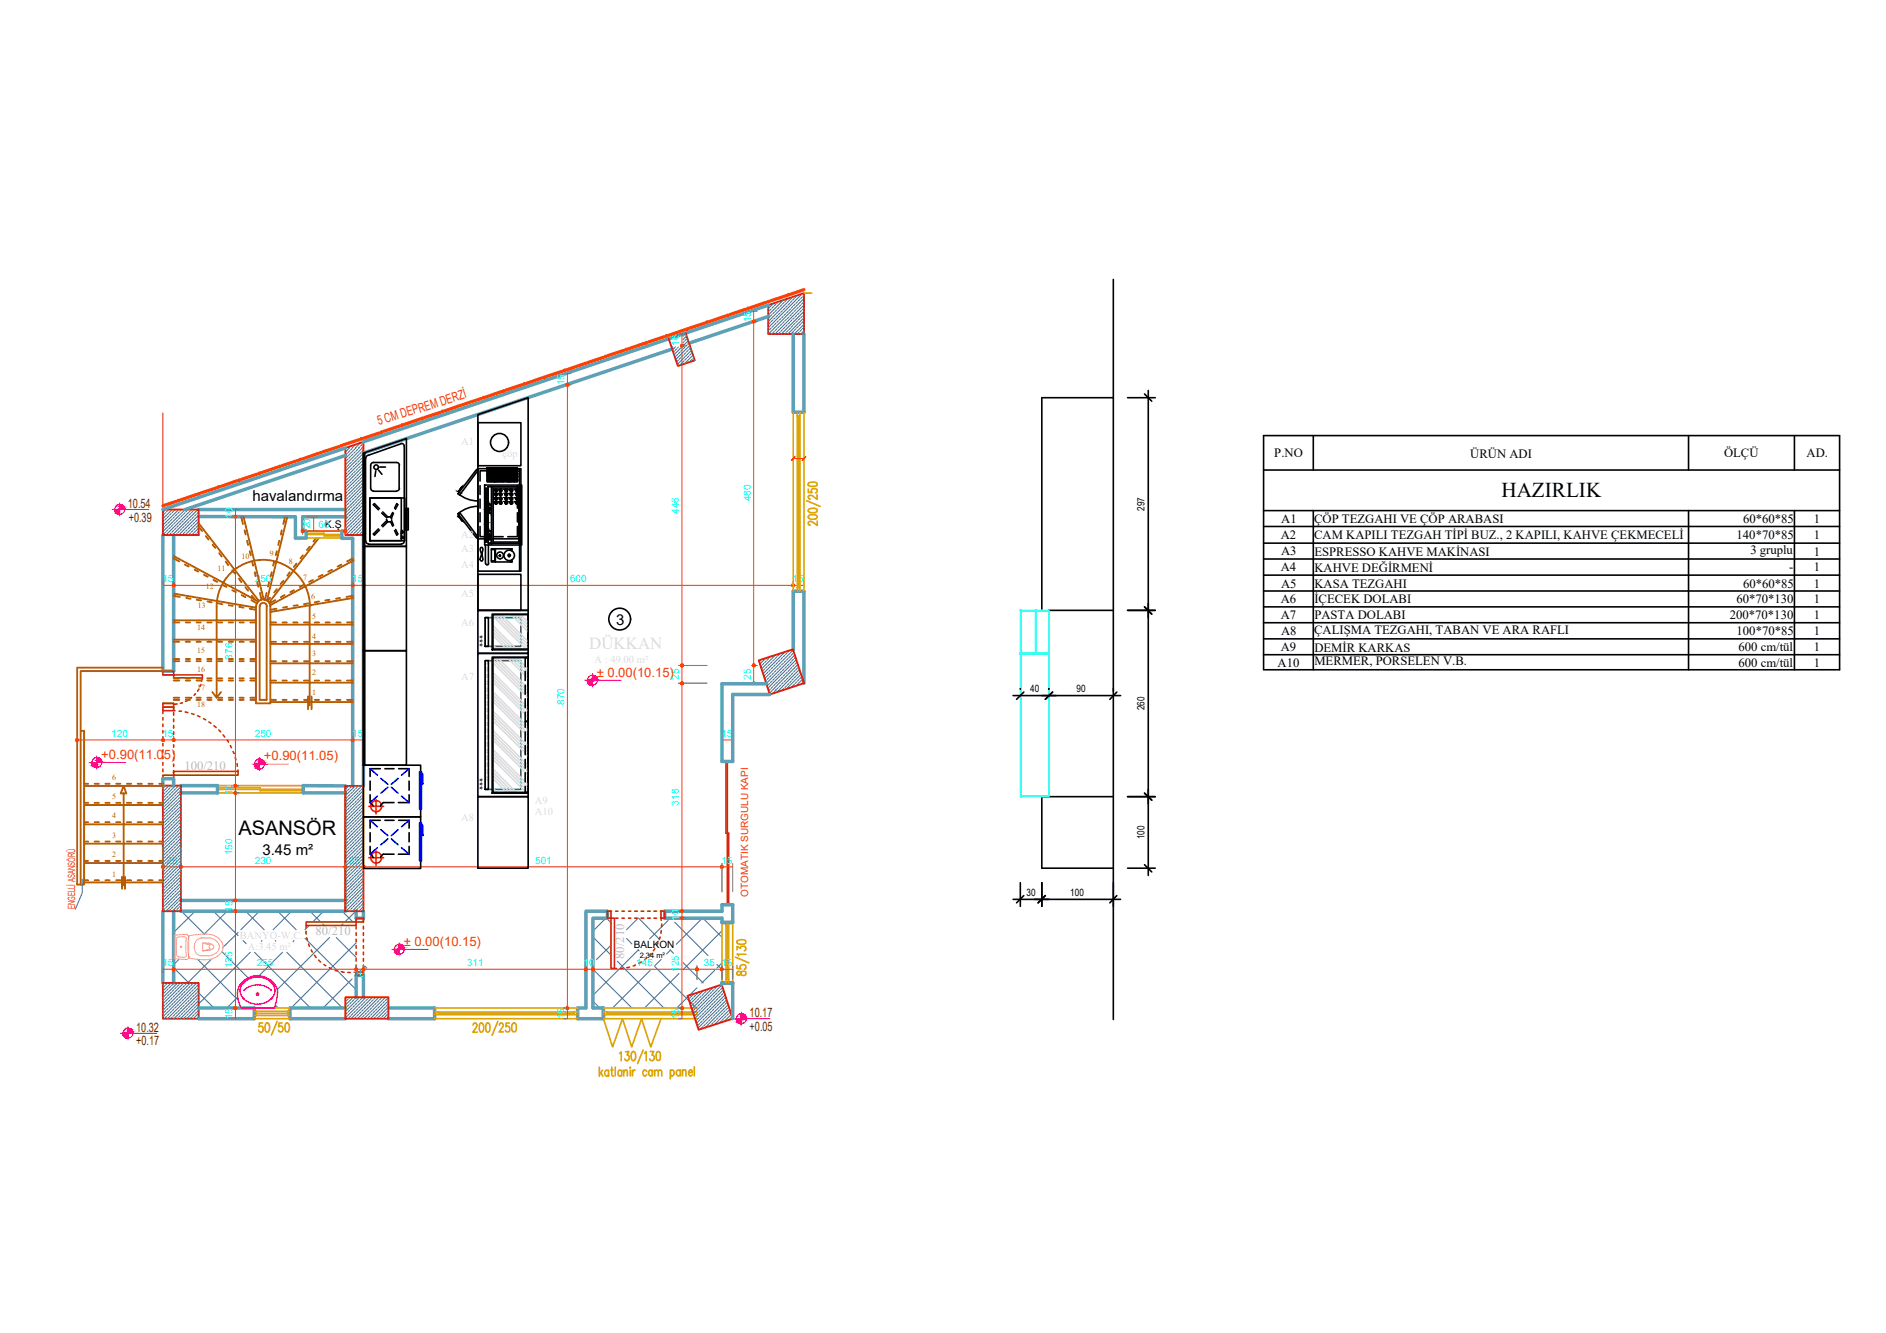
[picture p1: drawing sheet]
<svg xmlns="http://www.w3.org/2000/svg" width="297mm" height="210mm" viewBox="0 0 297 210" stroke-linecap="round" stroke-linejoin="round" font-family="sans-serif">
<defs><g id="words">
<text font-size="3.3" x="236.5" y="78.3">HAZIRLIK</text>
<text font-size="3.2" x="37.5" y="131.5">ASANSÖR</text>
<g font-size="2.4">
<text x="39.8" y="78.9">havalandırma</text>
<text x="97" y="98.4">3</text>
<text x="41.3" y="134.7">3.45 m²</text>
</g>
<g font-size="2" fill="#ff3f00">
<text x="59.6" y="67" transform="rotate(-17 59.6 67)">5 CM DEPREM DERZİ</text>
<text x="94" y="106.6">± 0.00(10.15)</text>
<text x="16" y="119.5">+0.90(11.05)</text>
<text x="41.6" y="119.7">+0.90(11.05)</text>
<text x="63.6" y="148.9">± 0.00(10.15)</text>
</g>
<g font-size="2">
<text x="200.7" y="71.9">P.NO</text>
<text x="271.5" y="71.9">ÖLÇÜ</text>
<text x="284.5" y="72">AD.</text>
<text x="231.6" y="72.1">ÜRÜN ADI</text>
<text x="201.8" y="82.3">A1</text>
<text x="207" y="82.3">ÇÖP TEZGAHI VE ÇÖP ARABASI</text>
<text x="274.5" y="82.3">60*60*85</text>
<text x="285.7" y="82.3">1</text>
<text x="201.7" y="84.9">A2</text>
<text x="201.7" y="90">A4</text>
<text x="201.8" y="87.4">A3</text>
<text x="207" y="84.9">CAM KAPILI TEZGAH TİPİ BUZ., 2 KAPILI, KAHVE ÇEKMECELİ</text>
<text x="207" y="87.6">ESPRESSO KAHVE MAKİNASI</text>
<text x="273.5" y="84.9">140*70*85</text>
<text x="275.7" y="87.3">3 gruplu</text>
<text x="281.8" y="90">-</text>
<text x="285.7" y="84.9">1</text>
<text x="285.7" y="87.5">1</text>
<text x="285.7" y="90">1</text>
<text x="201.7" y="95">A6</text>
<text x="201.8" y="92.5">A5</text>
<text x="207" y="90.1">KAHVE DEĞİRMENİ</text>
<text x="207" y="92.5">KASA TEZGAHI</text>
<text x="207" y="95">İÇECEK DOLABI</text>
<text x="273.5" y="95">60*70*130</text>
<text x="274.5" y="92.5">60*60*85</text>
<text x="285.7" y="92.5">1</text>
<text x="285.7" y="95">1</text>
<text x="201.7" y="97.5">A7</text>
<text x="201.8" y="100">A8</text>
<text x="207" y="99.8">ÇALIŞMA TEZGAHI, TABAN VE ARA RAFLI</text>
<text x="207" y="97.5">PASTA DOLABI</text>
<text x="272.5" y="97.5">200*70*130</text>
<text x="273.5" y="100">100*70*85</text>
<text x="285.7" y="97.5">1</text>
<text x="285.7" y="100">1</text>
<text x="201.2" y="105">A10</text>
<text x="201.7" y="102.5">A9</text>
<text x="207" y="102.6">DEMİR KARKAS</text>
<text x="207" y="104.8">MERMER, PORSELEN V.B.</text>
<text x="273.8" y="102.5">600 cm/tül</text>
<text x="273.8" y="105">600 cm/tül</text>
<text x="285.7" y="102.5">1</text>
<text x="285.7" y="105">1</text>
</g>
<g font-size="2" fill="#720000">
<text x="20.2" y="80">10.54</text>
<text x="20.3" y="82.1">+0.39</text>
<text x="118.1" y="160.2">10.17</text>
<text x="21.5" y="162.4">10.32</text>
<text x="21.5" y="164.6">+0.17</text>
<text x="118.1" y="162.4">+0.05</text>
</g>
<g font-size="2" fill="#bababa">
<text x="29" y="121.2">100/210</text>
<text x="49.7" y="147.2">80/210</text>
<text x="98.3" y="151" transform="rotate(-90 98.3 151)">80/210</text>
</g>
<g font-size="1.7" fill="#dcdcdc">
<text x="79.1" y="71.9">çöp</text>
<text x="72.6" y="84.7">A2</text>
<text x="37.8" y="147.8">BANYO-W.C.</text>
<text x="39" y="149.7">A:3.45 m²</text>
</g>
<g font-size="1.6" fill="#0ff">
<text x="118.2" y="50.8" transform="rotate(-90 118.2 50.8)">15</text>
<text x="106.9" y="54.5" transform="rotate(-90 106.9 54.5)">16</text>
<text x="88.9" y="60.6" transform="rotate(-90 88.9 60.6)">15</text>
<text x="36.6" y="81.7" transform="rotate(-90 36.6 81.7)">10</text>
<text x="48.9" y="83.4" transform="rotate(-90 48.9 83.4)">20</text>
<text x="50.2" y="83.2">60K.Ş</text>
<text x="106.9" y="80.9" transform="rotate(-90 106.9 80.9)">446</text>
<text x="118.2" y="79" transform="rotate(-90 118.2 79)">480</text>
<text x="25.6" y="91.7">15</text>
<text x="40.1" y="91.7">250</text>
<text x="55.5" y="91.7">15</text>
<text x="89.8" y="91.7">600</text>
<text x="124.8" y="91.7">15</text>
<text x="36.6" y="103.9" transform="rotate(-90 36.6 103.9)">376</text>
<text x="106.9" y="107.1" transform="rotate(-90 106.9 107.1)">25</text>
<text x="118.2" y="107.1" transform="rotate(-90 118.2 107.1)">25</text>
<text x="88.9" y="111" transform="rotate(-90 88.9 111)">870</text>
<text x="17.5" y="116">120</text>
<text x="25.6" y="116">15</text>
<text x="40.1" y="116">250</text>
<text x="55.5" y="116">15</text>
<text x="113.6" y="116">15</text>
<text x="36.6" y="125.2" transform="rotate(-90 36.6 125.2)">10</text>
<text x="106.9" y="126.8" transform="rotate(-90 106.9 126.8)">318</text>
<text x="26.2" y="136">25</text>
<text x="36.6" y="134.7" transform="rotate(-90 36.6 134.7)">150</text>
<text x="40.1" y="136">230</text>
<text x="54.9" y="136">25</text>
<text x="84.3" y="136">501</text>
<text x="113.6" y="136">15</text>
<text x="36.6" y="143.6" transform="rotate(-90 36.6 143.6)">15</text>
<text x="106.9" y="145" transform="rotate(-90 106.9 145)">10</text>
<text x="25.6" y="152.2">15</text>
<text x="36.6" y="152.5" transform="rotate(-90 36.6 152.5)">135</text>
<text x="40.4" y="152.2">255</text>
<text x="55.8" y="153.9">10</text>
<text x="73.6" y="152.2">311</text>
<text x="91.9" y="152.2">10</text>
<text x="100.2" y="152.2">145</text>
<text x="106.9" y="153" transform="rotate(-90 106.9 153)">125</text>
<text x="110.9" y="152.2">35</text>
<text x="113.6" y="152.2">15</text>
<text x="36.6" y="160.5" transform="rotate(-90 36.6 160.5)">15</text>
<text x="88.9" y="160.5" transform="rotate(-90 88.9 160.5)">15</text>
<text x="106.9" y="160.5" transform="rotate(-90 106.9 160.5)">15</text>
</g>
<g font-size="1.6">
<text x="180.3" y="80.4" transform="rotate(-90 180.3 80.4)">297</text>
<text x="74.9" y="100" transform="rotate(90 74.9 100)">***</text>
<text x="162.3" y="109">40</text>
<text x="169.5" y="109">90</text>
<text x="180.3" y="111.9" transform="rotate(-90 180.3 111.9)">260</text>
<text x="74.9" y="122.6" transform="rotate(90 74.9 122.6)">***</text>
<text x="180.3" y="132.2" transform="rotate(-90 180.3 132.2)">100</text>
<text x="161.7" y="141">30</text>
<text x="168.6" y="141">100</text>
<text x="99.8" y="149.3">BALKON</text>
</g>
<g font-size="1.6" fill="#ff3f00">
<text x="11.9" y="143.2" transform="rotate(-90 11.9 143.2)">ENGELLİ ASANSÖRÜ</text>
<text x="117.9" y="141.2" transform="rotate(-90 117.9 141.2)">OTOMATIK SURGULU KAPI</text>
</g>
<g font-size="1.2" fill="#b85c00">
<text x="34.2" y="89.9">11</text>
<text x="38" y="88">10</text>
<text x="42.5" y="87.5">9</text>
<text x="45.5" y="88.8">8</text>
<text x="31.2" y="95.8" transform="rotate(-2 31.2 95.8)">13</text>
<text x="32.4" y="92.7">12</text>
<text x="47.8" y="91.3">7</text>
<text x="49" y="94.2">6</text>
<text x="31.1" y="99.2">14</text>
<text x="49.1" y="100.6">4</text>
<text x="49.2" y="97.4">5</text>
<text x="31.1" y="102.8" transform="rotate(-2 31.1 102.8)">15</text>
<text x="31.1" y="105.9">16</text>
<text x="49.2" y="103.3">3</text>
<text x="49.2" y="106.4">2</text>
<text x="31.1" y="108.7">17</text>
<text x="31.1" y="111.4">18</text>
<text x="49.2" y="109.4">1</text>
<text x="17.7" y="125.8">5</text>
<text x="17.7" y="122.8">6</text>
<text x="17.7" y="131.9">3</text>
<text x="17.7" y="128.9">4</text>
<text x="17.7" y="135">2</text>
<text x="17.7" y="138">1</text>
</g>
<text font-size="1.2" x="100.8" y="150.8">2.34 m²</text>
<text font-size=".4" fill="#ff3f00" x="125.5" y="72.1">15</text>
</g></defs>
<!-- layer: 0 -->
<g fill="none" stroke="#000" stroke-width=".25">
<path d="M175.3 44v116.5M75.3 65.3l7.9-2.7v33.5h-7.9zM75.3 66.6h6.7v6.7h-6.7zM76.7 73.7h4.7v2.2h-4.7zM175.3 62.6h-11.2v33.5M180.3 62l1.1 1.2M199 68.6h90.7v36.9h-90.7zM199 74h90.7M206.8 68.6v5.4M265.9 68.6v5.4M282.6 68.6v5.4M57.2 86h6.8v16.5h-6.8z"/>
<path d="M57.2 86h.2v16.5h-.2zM75.3 90.4h6.7v5.7h-6.7zM165.2 96.1h10.1M180.3 95.6l1.1 1.1M199 80.4h90.7M199 82.9h90.7M199 85.5h90.7M199 88h90.7M199 90.6h90.7M199 93.1h90.7M199 95.6h90.7M199 98.1h90.7"/>
<path d="M206.8 80.4v25.1M265.9 80.4v25.1M282.6 80.4v25.1M57.2 102.5h6.8v18h-6.8zM57.2 102.5h.2v18h-.2zM161.2 109l-1.1 1.1M165.8 109l-1.2 1.1M175.9 109l-1.1 1.1M199 100.6h90.7M199 103.1h90.7M54.4 123.8v19.7M75.3 125.4h7.9v11.3h-7.9z"/>
<path d="M175.3 125.4h-11.2v11.3h11.2M180.3 136.2l1.1 1.1M180.3 124.9l1.1 1.1M161.2 141l-1.1 1.2M164.6 141l-1.1 1.2M175.9 141l-1.1 1.2"/>
<circle cx="78.7" cy="69.7" r="1.42"/>
<circle cx="79.1" cy="74.8" r=".99"/>
<circle cx="97.6" cy="97.5" r="1.71"/>
</g>
<!-- layer: duvar -->
<g fill="none" stroke="#5ca1b8" stroke-width=".55">
<path d="M105.9 55l-48.7 16.3M121 48.1l-63.8 21.5M121 49.8l-12.5 4.2M124.9 52.6v12.3h1.7v-12.3M54.4 70.5l-28.7 9.7M54.4 71.7l-25.2 8.5M25.7 84.3v21.4h1.6v-21.4M31.3 81.3l15.2 .1v3.3h1.7v-1.1h-.5v-2.2h6.7M31.3 80.2h23.1M53.8 84.8h1.7v39M54.4 83.6h-.6v1.1M57.2 84.3v39.5"/>
<path d="M120.7 107.7h-7v12.2h1.7v-10.5h5.8M124.9 102.4v-9.3h1.7v14.5M25.7 123.8v-1.2h1.6v1.2M28.5 123.7h5.7v1.2h-5.7M54.4 123.8l-6.6-.1v1.2h6.6M25.7 143.5v11.3M27.3 143.5v11.3M28.5 141.8h25.9M28.5 143.5h25.9M31.3 158.7h8.7v1.7h-8.7M54.4 158.7h-8.7v1.7h8.7M56.1 143.5v1.1h1.1v-1.1"/>
<path d="M56.1 157v-3.4h1.1v3.4M61.2 158.7h7.3v1.7h-7.3M95 158.7h-1.6v-14.1h2.3v-1.1h-3.4v15.2h-1.3v1.7h4M104.7 143.5h9v-1h1.7v2.8h-1.7v-.7h-9zM113.7 154.8v.2M115.4 154.8h-1.7h1.7M115.4 154.8v5.6M95 160.4v-1.7v1.7"/>
</g>
<!-- layer: tarama -->
<g fill="none" stroke="#4a7095" stroke-width=".17">
<path d="M105.9 53.1l-.1 .1M106 54.6l-.2 .1M106.2 55.3l-.2 .2M106.3 56.2h.1M106.4 54.6l-.5 .5M106.6 54.9l-.3 .3M106.7 52.8l-.1 .1M106.7 55.8l-.2 .3M106.8 54.7l-.1 .1M106.8 56.7l-.2 .3M107.1 55.4l-.3 .3M107.2 56.3l-.2 .3"/>
<path d="M107.3 54.7l-1.1 1.2M107.4 57.2l-.3 .3M107.5 55l-.3 .3M107.6 52.5l-.3 .2M107.6 52.9v.1M107.6 55.9l-.2 .3M107.7 53.8l-.1 .2M107.7 56.8l-.2 .3M107.9 54.7l-.3 .2M108 52.5l-.3 .3M108 55.6l-.3 .2M108.1 53.4l-.2 .3"/>
<path d="M108.1 56.4l-.2 .3M108.2 52.9l-.6 .6M108.2 53.3h.1M108.2 54.3l-.2 .2M108.4 55.2l-.3 .2M108.4 53.6l-.8 .9M108.5 56.1l-.3 .2M108.5 54l-.1 .2M108.6 57h-.1M108.7 54.4l-2.3 2.2M108.8 54.8l-.3 .2M108.9 55.7l-.3 .2"/>
<path d="M108.9 55.1l-2.2 2.3M109 56.6l-.2 .2M109.1 55.5l-.1 .1M109.2 55.9l-1.4 1.4M109.3 56.3l-.2 .1M109.4 56.7l-.1 .1M121.1 49l-.1 .1M121.1 52l-.1 .1M121.2 49.9l-.2 .2M121.3 50.8l-.2 .2M121.5 48.7l-.3 .2M121.5 51.7l-.3 .2"/>
<path d="M121.6 49.5l-.3 .3M121.6 52.5l-.1 .1M121.7 50.4l-.2 .2M121.8 47.8l-.8 .8M121.8 48.3l-.2 .2M121.8 51.3l-.2 .2M122 49.2l-.3 .2M122 52.2l-.3 .2M122.1 50.1l-.3 .2M122.2 47.9l-.2 .2M122.2 50.9l-.2 .3M122.3 48.8l-.2 .2"/>
<path d="M122.3 51.8l-.2 .2M122.5 49.7l-.3 .2M122.6 47.6l-.3 .2M122.6 50.5l-.3 .3M122.7 48.4l-.2 .3M122.7 51.4l-.2 .3M122.9 49.3l-.3 .2M122.9 52.3l-.3 .2M123 50.2l-.3 .2M123.1 48l-.2 .3M123.1 51l-.2 .3M123.2 48.9l-.2 .3"/>
<path d="M123.2 51.9l-.2 .3M123.3 47.3l-2.3 2.3M123.4 49.8l-.3 .3M123.5 47.6l-.3 .3M123.5 50.6l-.3 .3M123.6 48.5l-.2 .3M123.6 51.5l-.2 .3M123.7 49.4l-.2 .3M123.7 52.4l-.1 .2M123.9 47.3l-.3 .2M123.9 50.3l-.3 .2M124 48.1l-.3 .3"/>
<path d="M124 51.2l-.3 .2M124.1 47l-.1 .1M124.1 49l-.2 .3M124.1 52l-.2 .3M124.2 49.9l-.2 .3M124.4 47.8l-.3 .2M124.4 50.8l-.3 .2M124.5 48.7l-.3 .2M124.5 51.7l-.3 .2M124.6 49.5l-.2 .3M124.6 52.5v.1M124.7 47.4l-.2 .2"/>
<path d="M124.7 50.4l-.2 .2M124.8 46.8l-3.8 3.8M124.8 48.3l-.2 .2M124.8 51.3l-.2 .2M125 49.2l-.3 .2M125 52.2l-.3 .2M125.1 47l-.3 .3M125.1 50.1l-.3 .2M125.2 47.9l-.2 .2M125.2 50.9l-.2 .3M125.3 48.8l-.2 .2M125.3 51.8l-.2 .2"/>
<path d="M125.5 46.6l-.3 .3M125.5 49.7l-.3 .2M125.6 47.5l-.3 .3M125.6 50.5l-.3 .3M125.7 48.4l-.2 .3M125.7 51.4l-.2 .3M125.9 49.3l-.3 .2M125.9 52.3l-.3 .2M126 47.1l-.3 .3M126 50.2l-.3 .2M126.1 48l-.2 .3M126.1 51l-.2 .3"/>
<path d="M126.2 48.9l-.2 .3M126.2 51.9l-.2 .3M126.4 46.2l-5.4 5.4M126.4 46.8l-.3 .2M126.4 49.8l-.3 .3M126.5 47.6l-.3 .3M126.5 50.6l-.3 .3M126.6 47l-5.6 5.6M126.6 48l-4.6 4.6M126.6 49l-3.5 3.6M126.6 50.1l-2.5 2.5M126.6 51.1l-1.5 1.5"/>
<path d="M126.6 52.1l-.5 .5M126.6 46.5l-.1 .1M126.6 48.5l-.2 .3M126.6 49.5l-.1 .2M126.6 51.6l-.2 .2M54.4 75.7h.1M54.4 72.7h.1M54.4 78.7v.1M54.5 70.5h.1M54.5 70.5l-.1 .2M54.6 73.5l-.2 .2M54.6 76.6l-.2 .1"/>
<path d="M54.6 79.6l-.2 .2M54.7 71.4l-.3 .2M54.7 74.4l-.3 .3M54.7 77.4l-.3 .3M54.8 72.3l-.2 .2M54.8 75.3l-.2 .3M54.8 78.3l-.2 .3M54.9 73.2l-.2 .2M54.9 76.2l-.2 .3M54.9 79.2l-.2 .3M55 70.5l-.6 .7M55.1 71l-.3 .3"/>
<path d="M55.1 74.1l-.3 .2M55.1 77.1l-.3 .2M55.2 71.9l-.3 .3M55.2 74.9l-.3 .3M55.2 77.9l-.3 .3M55.2 70.2l-.3 .3M55.3 72.8l-.2 .2M55.3 75.8l-.2 .3M55.3 78.8l-.2 .3M55.5 70.6l-.3 .3M55.5 73.7l-.3 .2M55.5 76.7l-.3 .2"/>
<path d="M55.5 79.7l-.3 .3M55.6 71.5l-.3 .3M55.6 74.6l-.3 .2M55.6 77.6l-.3 .2M55.7 72.4l-.2 .3M55.7 75.5l-.2 .2M55.7 78.5l-.2 .2M55.8 70.2l-.3 .3M55.8 73.3l-.2 .2M55.8 76.3l-.2 .3M55.8 79.3l-.2 .3M56 71.1l-.3 .3"/>
<path d="M56 74.2l-.3 .2M56 77.2l-.3 .2M56 70l-.1 .1M56 70.5l-1.6 1.7M56.1 72l-.3 .3M56.1 75.1l-.3 .2M56.1 78.1l-.3 .2M56.2 72.9l-.2 .3M56.2 76l-.2 .2M56.2 79l-.2 .2M56.3 70.8l-.2 .2M56.3 73.8l-.2 .3"/>
<path d="M56.3 76.8l-.2 .3M56.3 79.9l-.2 .2M56.5 71.6l-.3 .3M56.5 74.7l-.3 .2M56.5 77.7l-.3 .2M56.6 70.5l-.1 .1M56.6 72.5l-.3 .3M56.6 75.6l-.3 .2M56.6 78.6l-.3 .2M56.6 70.4l-.1 .1M56.7 73.4l-.2 .3M56.7 76.5l-.2 .2"/>
<path d="M56.7 79.5l-.2 .2M56.8 69.7l-.8 .8M56.9 71.3l-.3 .2M56.9 74.3l-.3 .3M56.9 77.3l-.3 .3M57 72.2l-.3 .2M57 75.2l-.3 .3M57 78.2l-.3 .3M57 70l-.2 .2M57.1 70.5l-2.7 2.7M57.1 73l-.2 .3M57.1 76.1l-.2 .2"/>
<path d="M57.1 79.1l-.2 .2M57.2 77.4l-2.8 2.9M57.2 78.5l-2.8 2.8M57.2 79.5l-2.8 2.8M57.2 70.3l-.2 .2M57.2 69.8l-.1 .1M57.2 71.4l-2.8 2.8M57.2 72.4l-2.8 2.8M57.2 73.4l-2.8 2.8M57.2 74.4l-2.8 2.8M57.2 75.5l-2.8 2.7M57.2 76.4l-2.8 2.9"/>
<path d="M57.2 70.9l-.2 .2M57.2 71.9l-.1 .1M57.2 73.9l-.2 .3M57.2 74.9l-.1 .2M57.2 75.9v.1M57.2 76.9l-.2 .3M57.2 77.9l-.1 .2M57.2 80l-.2 .2M25.7 81.1v.1M25.7 84.2h.1M25.8 82l-.1 .2M26 82.9l-.3 .3"/>
<path d="M26.1 80.7l-.3 .3M26.1 83.8l-.3 .2M26.1 80.2l-.4 .5M26.2 81.6l-.2 .3M26.3 82.5l-.2 .3M26.5 80.4l-.3 .2M26.5 83.4l-.3 .3M26.6 80.2h.1M26.6 81.3l-.3 .2M26.7 82.1l-.2 .3M26.8 83l-.2 .3M27 80.9l-.3 .2"/>
<path d="M27 83.9l-.3 .3M27.1 81.8l-.3 .2M27.1 80.2l-1.4 1.5M27.2 82.6l-.2 .3M27.3 80.5l-.2 .2M27.3 83.5l-.2 .3M27.5 81.4l-.3 .2M27.6 82.3l-.3 .2M27.6 80.2l-.1 .2M27.7 83.2l-.2 .2M27.9 81l-.3 .3M27.9 84l-.3 .3"/>
<path d="M28 81.9l-.3 .2M28.1 82.8l-.2 .2M28.2 80.2l-2.5 2.5M28.2 80.6l-.2 .3M28.2 83.7l-.2 .2M28.4 81.5l-.3 .3M28.5 82.4l-.3 .2M28.6 80.2l-.2 .3M28.6 83.3l-.2 .2M28.7 81.1l-.2 .3M28.7 84.2v.1M28.9 82l-.3 .3"/>
<path d="M29 82.9l-.3 .3M29.1 80.7l-.2 .3M29.1 83.8l-.2 .2M29.2 80.2l-3.5 3.5M29.3 81.6l-.3 .3M29.4 82.5l-.3 .3M29.5 80.4l-.2 .2M29.5 83.4l-.2 .3M29.6 80.2h.1M29.6 81.3l-.2 .2M29.8 82.1l-.3 .3M29.9 83l-.3 .3"/>
<path d="M30 80.9l-.2 .2M30 83.9l-.2 .3M30.1 81.8l-.2 .2M30.2 80.2l-4.1 4.1M30.3 82.6l-.3 .3M30.4 80.5l-.3 .2M30.4 83.5l-.3 .3M30.5 81.4l-.2 .2M30.6 80.2l-.1 .2M30.6 82.3l-.2 .2M30.8 83.2l-.3 .2M30.9 81l-.3 .3"/>
<path d="M30.9 84l-.2 .3M31 81.9l-.2 .2M31.2 80.2l-4.1 4.1M31.2 82.8l-.3 .2M31.3 81.1l-3.1 3.2M31.3 82.1l-2.1 2.2M31.3 83.2l-1.1 1.1M31.3 84.2l-.1 .1M31.3 80.6l-.3 .3M31.3 81.6l-.1 .2M31.3 83.7l-.3 .2M54.4 81.8h.1"/>
<path d="M54.6 82.6l-.2 .2M54.7 80.5l-.3 .2M54.7 83.5l-.3 .3M54.8 81.4l-.2 .2M54.9 82.3l-.2 .2M55.1 80.1l-.3 .3M55.1 83.2l-.3 .2M55.2 81l-.3 .3M55.2 84l-.2 .3M55.3 81.9l-.2 .2M55.5 82.8l-.3 .2M55.6 80.6l-.3 .3"/>
<path d="M55.6 83.7l-.3 .2M55.7 81.5l-.2 .3M55.8 82.4l-.2 .2M56 80.2l-.3 .3M56 83.3l-.3 .2M56.1 81.1l-.3 .3M56.1 84.2l-.1 .1M56.2 82l-.2 .3M56.3 82.9l-.2 .3M56.5 80.7l-.3 .3M56.5 83.8l-.3 .2M56.6 81.6l-.3 .3"/>
<path d="M56.7 82.5l-.2 .3M56.9 80.4l-.3 .2M56.9 83.4l-.3 .3M57 81.3l-.3 .2M57.1 82.1l-.2 .3M57.2 80.5l-2.8 2.8M57.2 81.5l-2.7 2.8M57.2 82.5l-1.7 1.8M57.2 83.5l-.7 .8M57.2 81l-.1 .1M57.2 83l-.2 .3M57.2 84l-.1 .2"/>
<path d="M119.8 103.9l-.3 .3M119.9 104.8l-.1 .2M120.3 104.5l-.2 .2M120.4 105.3l-.2 .3M120.6 106.2l-.3 .3M120.6 103.6l-.9 1M120.7 104.1l-.3 .2M120.7 107.1l-.1 .1M120.8 105l-.2 .2M120.9 105.8l-.2 .3M121.1 103.7l-.3 .2M121.1 106.7l-.3 .3"/>
<path d="M121.2 104.6l-.3 .2M121.2 107.6l-.3 .3M121.3 105.5l-.2 .2M121.3 108.5l-.2 .3M121.4 103.3l-.2 .3M121.5 106.4l-.3 .2M121.6 104.2l-.3 .3M121.6 107.2l-.3 .3M121.7 105.1l-.2 .2M121.7 108.1l-.2 .3M121.8 106l-.2 .2M121.8 109l-.2 .2"/>
<path d="M122 103.8l-.3 .3M122 106.9l-.3 .2M122.1 104.7l-.3 .3M122.1 107.8l-.3 .2M122.1 103.1l-2.2 2.2M122.2 105.6l-.2 .2M122.2 108.6l-.2 .3M122.3 103.4l-.2 .3M122.3 106.5l-.2 .2M122.5 104.3l-.3 .3M122.5 107.4l-.3 .2M122.6 105.2l-.3 .3"/>
<path d="M122.6 108.3l-.3 .2M122.7 103.1l-.2 .2M122.7 106.1l-.2 .3M122.9 103.9l-.3 .3M122.9 107l-.3 .2M122.9 102.9h.1M123 104.8l-.3 .3M123 107.9l-.3 .2M123.1 105.7l-.2 .3M123.2 103.6l-.2 .2M123.2 106.6l-.2 .3M123.4 104.5l-.3 .2"/>
<path d="M123.4 107.5l-.3 .3M123.5 105.3l-.3 .3M123.5 108.4l-.3 .2M123.6 103.2l-.2 .2M123.6 106.2l-.2 .3M123.7 102.6l-3.5 3.5M123.7 104.1l-.2 .2M123.7 107.1l-.2 .3M123.9 105l-.3 .2M123.9 108l-.3 .3M124 102.8l-.3 .3M124 105.8l-.3 .3"/>
<path d="M124.1 103.7l-.2 .2M124.1 106.7l-.2 .3M124.2 104.6l-.2 .2M124.2 107.6l-.2 .3M124.4 102.4l-.3 .3M124.4 105.5l-.3 .2M124.5 103.3l-.3 .3M124.5 106.4l-.3 .2M124.6 104.2l-.2 .3M124.6 107.2l-.2 .3M124.7 105.1l-.2 .2M124.7 108.1l-.1 .2"/>
<path d="M124.8 102.9l-.2 .3M124.8 106l-.2 .2M124.9 102.4l-4.5 4.5M125 103.8l-.3 .3M125 106.9l-.3 .2M125.1 102.8h-.1M125.1 104.7l-.3 .3M125.1 107.8l-.3 .2M125.2 103.1l-4.5 4.5M125.2 105.6l-.2 .2M125.3 103.5l-.2 .2M125.3 106.5l-.2 .2"/>
<path d="M125.4 103.9l-4.5 4.5M125.5 107.4l-.3 .2M125.5 104.3l-.3 .3M125.6 105.2l-.3 .3M125.6 104.7l-4.4 4.4M125.7 106.1l-.2 .3M125.8 105l-.1 .1M125.9 107l-.3 .2M125.9 105.4l-3.5 3.6M126 105.8l-.1 .2M126.2 106.2l-2.3 2.3M126.2 106.6l-.2 .3"/>
<path d="M126.4 107.5l-.3 .3M126.4 106.9l-1 1.1M126.5 107.3v.1M13 138.4v2.2l-1.1 2.6M25.7 126.1v.1M25.7 129.1v.1M25.7 132.2v.1M25.7 135.2v.1M25.7 138.3v.1M25.9 124l-.2 .2M25.9 127l-.2 .2M25.9 130l-.2 .2"/>
<path d="M25.9 133.1l-.2 .2M25.9 136.1l-.2 .2M25.9 139.2l-.2 .2M26 124.9l-.3 .2M26 127.9l-.3 .2M26 130.9l-.3 .3M26 134l-.3 .2M26 137l-.3 .3M26.1 123.8h-.1M26.1 125.7l-.2 .3M26.1 128.7l-.2 .3M26.1 131.8l-.2 .3"/>
<path d="M26.1 134.8l-.2 .3M26.1 137.9l-.2 .2M26.2 126.6l-.2 .2M26.2 129.6l-.2 .3M26.2 132.7l-.2 .2M26.2 135.7l-.2 .3M26.2 138.8l-.2 .2M26.4 124.5l-.3 .2M26.4 127.5l-.3 .2M26.4 130.5l-.3 .3M26.4 133.6l-.3 .2M26.4 136.6l-.3 .3"/>
<path d="M26.4 139.6l-.3 .3M26.5 125.4l-.3 .2M26.5 128.4l-.3 .2M26.5 131.4l-.3 .3M26.5 134.5l-.3 .2M26.5 137.5l-.3 .3M26.6 123.8l-.9 .9M26.6 126.3l-.2 .2M26.6 129.3l-.2 .2M26.6 132.3l-.2 .3M26.6 135.4l-.2 .2M26.6 138.4l-.2 .3"/>
<path d="M26.8 124.1l-.3 .2M26.8 127.1l-.3 .3M26.8 130.1l-.3 .3M26.8 133.2l-.3 .2M26.8 136.2l-.3 .3M26.8 139.3l-.3 .2M26.9 125l-.3 .2M26.9 128l-.3 .2M26.9 131l-.3 .3M26.9 134.1l-.3 .2M26.9 137.1l-.3 .3M27 125.9l-.2 .2"/>
<path d="M27 128.9l-.2 .2M27 131.9l-.2 .3M27 135l-.2 .2M27 138l-.2 .3M27.1 123.8l-.2 .2M27.1 126.7l-.2 .3M27.1 129.8l-.2 .2M27.1 132.8l-.2 .3M27.1 135.9l-.2 .2M27.1 138.9l-.2 .3M27.3 124.6l-.3 .3M27.3 127.6l-.3 .3"/>
<path d="M27.3 130.7l-.3 .2M27.3 133.7l-.3 .3M27.3 136.8l-.3 .2M27.3 139.8l-.3 .2M27.4 125.5l-.3 .2M27.4 128.5l-.3 .2M27.4 131.5l-.3 .3M27.4 134.6l-.3 .2M27.4 137.6l-.3 .3M27.5 132.4l-.2 .3M27.5 126.4l-.2 .2M27.5 129.4l-.2 .2"/>
<path d="M27.5 135.5l-.2 .2M27.5 138.5l-.2 .3M27.6 123.8l-1.9 1.9M27.6 124.2l-.2 .3M27.6 127.2l-.2 .3M27.6 130.3l-.2 .2M27.6 133.3l-.2 .3M27.6 136.4l-.2 .2M27.6 139.4l-.2 .2M27.8 125.1l-.3 .3M27.8 128.1l-.3 .3M27.8 131.2l-.3 .2"/>
<path d="M27.8 134.2l-.3 .3M27.8 137.3l-.3 .2M27.9 126l-.3 .3M27.9 129l-.3 .3M27.9 132.1l-.3 .2M27.9 135.1l-.3 .3M27.9 138.1l-.3 .3M28 123.8l-.2 .3M28 126.8l-.2 .3M28 129.9l-.2 .2M28 132.9l-.2 .3M28 136l-.2 .2"/>
<path d="M28 139l-.2 .3M28.2 124.7l-.3 .3M28.2 127.7l-.3 .3M28.2 130.8l-.3 .2M28.2 133.8l-.3 .3M28.2 136.9l-.3 .2M28.2 139.9l-.3 .2M28.3 125.6l-.3 .3M28.3 128.6l-.3 .3M28.3 131.7l-.3 .2M28.3 134.7l-.3 .3M28.3 137.8l-.3 .2"/>
<path d="M28.4 132.6l-.2 .2M28.4 126.5l-.2 .2M28.4 129.5l-.2 .3M28.4 135.6l-.2 .3M28.4 138.7l-.2 .2M28.5 130l-2.8 2.8M28.5 131l-2.8 2.8M28.5 132l-2.8 2.8M28.5 123.9l-2.8 2.8M28.5 124.9l-2.8 2.8M28.5 125.9l-2.8 2.8M28.5 126.9l-2.8 2.8"/>
<path d="M28.5 127.9l-2.8 2.8M28.5 129l-2.8 2.8M28.5 133l-2.8 2.8M28.5 134l-2.8 2.8M28.5 135l-2.8 2.9M28.5 136l-2.8 2.9M28.5 137l-2.8 2.9M28.5 138.1l-2.8 2.8M28.5 139.1l-2.8 2.8M28.5 124.4l-.2 .2M28.5 125.4l-.1 .1M28.5 127.4l-.2 .2"/>
<path d="M28.5 128.5h-.1M28.5 130.4l-.2 .3M28.5 131.5h-.1M28.5 133.5l-.2 .2M28.5 134.5l-.1 .1M28.5 136.5l-.2 .3M28.5 137.6h-.1M28.5 139.6l-.2 .2M54.4 123.8h.1M54.5 126.7l-.1 .1M54.5 129.8l-.1 .1M54.5 132.8l-.1 .1"/>
<path d="M54.5 135.9h-.1M54.5 138.9l-.1 .1M54.6 124.6l-.2 .2M54.6 127.6l-.2 .2M54.6 130.7l-.2 .2M54.6 133.7l-.2 .2M54.6 136.8l-.2 .1M54.6 139.8l-.2 .2M54.7 134.6l-.2 .2M54.7 125.5l-.2 .2M54.7 128.5l-.2 .2M54.7 131.5l-.2 .3"/>
<path d="M54.7 137.6l-.2 .3M54.9 126.4l-.3 .2M54.9 129.4l-.3 .2M54.9 132.4l-.3 .3M54.9 135.5l-.3 .2M54.9 138.5l-.3 .3M54.9 123.8l-.5 .5M55 124.2l-.3 .3M55 127.2l-.3 .3M55 130.3l-.3 .2M55 133.3l-.3 .3M55 136.4l-.3 .2"/>
<path d="M55 139.4l-.3 .2M55.1 134.2l-.2 .3M55.1 125.1l-.2 .3M55.1 128.1l-.2 .3M55.1 131.2l-.2 .2M55.1 137.3l-.2 .2M55.2 126l-.2 .3M55.2 129l-.2 .3M55.2 132.1l-.2 .2M55.2 135.1l-.2 .3M55.2 138.1l-.2 .3M55.4 123.8l-.3 .3"/>
<path d="M55.4 126.8l-.3 .3M55.4 129.9l-.3 .2M55.4 132.9l-.3 .3M55.4 136l-.3 .2M55.4 139l-.3 .3M55.5 133.8l-.3 .3M55.5 124.7l-.3 .3M55.5 127.7l-.3 .3M55.5 130.8l-.3 .2M55.5 136.9l-.3 .2M55.5 139.9l-.3 .2M55.6 125.6l-.2 .3"/>
<path d="M55.6 128.6l-.2 .3M55.6 131.7l-.2 .2M55.6 134.7l-.2 .3M55.6 137.8l-.2 .2M55.8 126.5l-.3 .2M55.8 129.5l-.3 .3M55.8 132.6l-.3 .2M55.8 135.6l-.3 .3M55.8 138.7l-.3 .2M55.9 133.4l-.3 .3M55.9 124.3l-.3 .3M55.9 127.4l-.3 .2"/>
<path d="M55.9 130.4l-.3 .3M55.9 136.5l-.3 .3M55.9 139.5l-.3 .3M56 123.8l-1.6 1.5M56 125.2l-.2 .3M56 128.2l-.2 .3M56 131.3l-.2 .2M56 134.3l-.2 .3M56 137.4l-.2 .2M56.1 126.1l-.2 .3M56.1 129.1l-.2 .3M56.1 132.2l-.2 .2"/>
<path d="M56.1 135.2l-.2 .3M56.1 138.3l-.2 .2M56.3 133.1l-.3 .2M56.3 124l-.3 .2M56.3 127l-.3 .2M56.3 130l-.3 .3M56.3 136.1l-.3 .3M56.3 139.2l-.3 .2M56.4 124.9l-.3 .2M56.4 127.9l-.3 .2M56.4 130.9l-.3 .3M56.4 134l-.3 .2"/>
<path d="M56.4 137l-.3 .3M56.5 123.8h-.1M56.5 125.7l-.2 .3M56.5 128.7l-.2 .3M56.5 131.8l-.2 .3M56.5 134.8l-.2 .3M56.5 137.9l-.2 .2M56.6 132.7l-.2 .2M56.6 126.6l-.2 .2M56.6 129.6l-.2 .3M56.6 135.7l-.2 .3M56.6 138.8l-.2 .2"/>
<path d="M56.8 124.5l-.3 .2M56.8 127.5l-.3 .2M56.8 130.5l-.3 .3M56.8 133.6l-.3 .2M56.8 136.6l-.3 .3M56.8 139.6l-.3 .3M56.9 125.4l-.3 .2M56.9 128.4l-.3 .2M56.9 131.4l-.3 .3M56.9 134.5l-.3 .2M56.9 137.5l-.3 .3M57 123.8l-2.6 2.5"/>
<path d="M57 132.3l-.2 .3M57 126.3l-.2 .2M57 129.3l-.2 .2M57 135.4l-.2 .2M57 138.4l-.2 .3M57.1 124.1l-.2 .2M57.1 127.1l-.2 .3M57.1 130.1l-.2 .3M57.1 133.2l-.2 .2M57.1 136.2l-.2 .3M57.1 139.3l-.2 .2M57.2 130.6l-2.8 2.8"/>
<path d="M57.2 131.6l-2.8 2.8M57.2 132.6l-2.8 2.8M57.2 132.1l-.1 .1M57.2 124.5l-2.8 2.8M57.2 125.5l-2.8 2.8M57.2 126.5l-2.8 2.8M57.2 127.5l-2.8 2.9M57.2 128.5l-2.8 2.9M57.2 129.6l-2.8 2.8M57.2 133.6l-2.8 2.8M57.2 134.6l-2.8 2.8M57.2 135.7l-2.8 2.7"/>
<path d="M57.2 136.7l-2.8 2.8M57.2 137.6l-2.8 2.9M57.2 138.7l-2.8 2.8M57.2 139.7l-2.8 2.8M57.2 125l-.2 .2M57.2 126l-.1 .1M57.2 128l-.2 .2M57.2 129l-.1 .1M57.2 131.1l-.2 .2M57.2 134.1l-.2 .2M57.2 135.1l-.1 .1M57.2 137.1l-.2 .3"/>
<path d="M57.2 138.1l-.1 .2M25.7 141.3v.1M25.7 156.5v.1M25.7 159.5v.1M25.9 142.2l-.2 .2M25.9 157.4l-.2 .2M26 154.8l-.3 .2M26 140l-.3 .3M26 143.1l-.3 .2M26 155.2l-.3 .3M26 158.3l-.3 .2M26.1 140.9l-.2 .3"/>
<path d="M26.1 156.1l-.2 .3M26.1 159.1l-.2 .3M26.2 141.8l-.2 .2M26.2 157l-.2 .2M26.4 142.7l-.3 .2M26.4 154.8l-.3 .3M26.4 157.9l-.3 .2M26.5 140.5l-.3 .3M26.5 155.7l-.3 .3M26.5 158.8l-.3 .2M26.6 141.4l-.2 .3M26.6 156.6l-.2 .3"/>
<path d="M26.6 159.7l-.2 .2M26.8 142.3l-.3 .3M26.8 157.5l-.3 .2M26.9 140.1l-.3 .3M26.9 143.2l-.3 .2M26.9 155.3l-.3 .3M26.9 158.4l-.3 .2M27 154.8l-1.3 1.3M27 141l-.2 .3M27 156.2l-.2 .3M27 159.3l-.2 .2M27.1 141.9l-.2 .3"/>
<path d="M27.1 157.1l-.2 .3M27.3 142.8l-.3 .3M27.3 155l-.3 .2M27.3 158l-.3 .3M27.4 152.4l2.4 2.4M27.4 140.6l-.3 .3M27.4 155.8l-.3 .3M27.4 158.9l-.3 .2M27.5 154.8h-.1M27.5 141.5l-.2 .3M27.5 156.7l-.2 .3M27.5 159.8l-.2 .2"/>
<path d="M27.6 142.4l-.2 .3M27.6 157.6l-.2 .3M27.8 140.3l-.3 .2M27.8 143.3l-.2 .2M27.8 155.5l-.3 .2M27.8 158.5l-.3 .3M27.9 141.2l-.3 .2M27.9 156.4l-.3 .2M27.9 159.4l-.3 .3M28 154.8l-2.3 2.3M28 142l-.2 .3M28 157.2l-.2 .3"/>
<path d="M28.2 142.9l-.3 .3M28.2 155.1l-.3 .2M28.2 158.1l-.3 .3M28.2 151l-.8 .9M28.3 140.8l-.3 .2M28.3 156l-.3 .2M28.3 159l-.3 .3M28.4 141.7l-.2 .2M28.4 156.9l-.2 .2M28.4 159.9l-.2 .3M28.4 154.8l-.1 .2M28.5 140.1l-2.8 2.8"/>
<path d="M28.5 141.1l-2.4 2.4M28.5 142.1l-1.4 1.4M28.5 143.1l-.3 .4M28.5 140.6h-.1M28.5 142.6l-.2 .2M28.5 157.7l-.2 .3M28.6 143.5l3.6 3.6M28.7 155.6l-.3 .2M28.7 158.6l-.3 .3M28.8 156.5l-.3 .2M28.8 159.5l-.3 .3M28.9 157.4l-.2 .2"/>
<path d="M29 154.8l-3.3 3.3M29 155.2l-.2 .3M29 158.3l-.2 .2M29.2 156.1l-.3 .3M29.2 159.1l-.3 .3M29.3 157l-.3 .2M29.4 154.8l-.2 .3M29.4 157.9l-.2 .2M29.5 155.7l-.2 .3M29.5 158.8l-.2 .2M29.7 159.7l-.3 .2M29.7 156.6l-.3 .3"/>
<path d="M29.8 157.5l-.3 .2M29.9 155.3l-.2 .3M29.9 158.4l-.2 .2M30 154.8l-4.3 4.3M30.1 159.3l-.3 .2M30.1 156.2l-.3 .3M30.2 157.1l-.3 .3M30.3 155l-.2 .2M30.3 158l-.2 .3M30.4 158.9l-.2 .2M30.4 155.8l-.2 .3M30.5 154.8h-.1"/>
<path d="M30.6 156.7l-.3 .3M30.6 159.8l-.3 .2M30.7 157.6l-.3 .3M30.7 143.5l-3.3 3.3M30.8 158.5l-.2 .3M30.8 155.5l-.2 .2M30.9 156.4l-.2 .2M30.9 159.4l-.2 .3M31 154.8l-5.3 5.3M31.1 157.2l-.3 .3M31.1 151.1l6.4 6.4M31.2 158.1l-.3 .3"/>
<path d="M31.2 155.1l-.3 .2M31.3 156.4l2.4 2.3M31.3 155.5l-4.9 4.9M31.3 156.5l-3.9 3.9M31.3 157.5l-2.9 2.9M31.3 158.5l-1.9 1.9M31.3 159.5l-.9 .9M31.3 156l-.2 .2M31.3 157l-.1 .1M31.3 159l-.2 .3M33.3 151.1l-3.8 3.7M33.6 143.5l3.9 3.8"/>
<path d="M34.9 149.8l4.2 4.2M35.8 143.5l-3.7 3.6M37.4 157l-1.7 1.7M37.5 146.8l-2.4 2.4M38.3 148.1l.5 .5M38.7 143.5l2.9 2.9M39.4 150l-8.1 8.1M40.1 150l8.8 8.7M40.9 143.5l-3 2.9M41.3 148.1l-.2 .1M43.3 158.3l.5 .4M43.3 148.1l.1 .1"/>
<path d="M43.7 143.5l3 2.9M44.5 150l-3.7 3.7M45.2 150l8.7 8.7M45.9 143.5l-2.9 2.9M46.3 148.1l-.2 .2M48 147.8l8.1 8M48.7 145.7l-.7 .7M48.8 143.5l1.7 1.7M50.8 145.5l.3 .2M51 143.5l-1.7 1.7M51.9 147.6l-8.3 8.2M53 147.6l3.1 3.2"/>
<path d="M53.9 143.5l1.7 1.7M54 145.5l-.2 .2M54.4 157.7h.1M54.5 141.9l-.1 .1M54.6 158.6l-.2 .2M54.6 142.8l-.2 .2M54.6 157l-.2 .2M54.7 159.5l-.3 .2M54.7 140.6l-.2 .3M54.8 157.3l-.2 .3M54.9 141.5l-.3 .3M54.9 158.2l-.2 .3"/>
<path d="M55 142.4l-.3 .3M55.1 159.1l-.3 .3M55.1 140.3l-.2 .2M55.1 143.3l-.1 .2M55.1 157l-.2 .2M55.2 160l-.3 .2M55.2 141.2l-.2 .2M55.3 157.8l-.2 .3M55.4 142l-.3 .3M55.5 154.1l-4.6 4.6M55.5 158.7l-.3 .3M55.5 142.9l-.3 .3"/>
<path d="M55.6 159.6l-.3 .3M55.6 140.8l-.2 .2M55.6 157l-1.2 1.3M55.7 157.5l-.2 .2M55.8 141.7l-.3 .2M55.8 158.3l-.2 .3M55.9 142.6l-.3 .2M56 159.2l-.3 .3M56 140.4l-.2 .2M56 143.4v.1M56 143.5l-1.6 1.7M56.1 148.5l-10.3 10.2"/>
<path d="M56.1 157.1l-.3 .2M56.1 141.3l-.2 .2M56.2 158l-.2 .2M56.3 142.2l-.3 .2M56.3 158.8l-.2 .3M56.4 140l-.3 .3M56.4 143.1l-.3 .2M56.5 159.7l-.3 .3M56.5 140.9l-.2 .3M56.6 157.6l-.3 .2M56.6 141.8l-.2 .2M56.6 157l-2.2 2.3"/>
<path d="M56.7 158.5l-.2 .2M56.8 142.7l-.3 .2M56.9 159.4l-.3 .2M56.9 140.5l-.3 .3M57 157.2l-.3 .3M57 141.4l-.2 .3M57.1 158.1l-.2 .2M57.1 142.3l-.2 .3M57.1 157v.1M57.2 140.7l-2.7 2.8M57.2 141.7l-1.7 1.8M57.2 142.7l-.7 .8"/>
<path d="M57.2 140.2l-.2 .2M57.2 141.2l-.1 .1M57.2 143.2l-.2 .2M57.2 159l-.2 .2M57.4 159.9l-.3 .2M57.5 157.7l-.3 .3M57.6 158.6l-.2 .2M57.7 157l-3.3 3.3M57.7 159.5l-.2 .2M57.8 152.5l-.3-.3-1.4 1.3M57.9 157.3l-.3 .3M58 158.2l-.3 .3"/>
<path d="M58.1 159.1l-.2 .3M58.2 157l-.2 .2M58.3 160l-.3 .2M58.4 157.8l-.3 .3M58.5 158.7l-.2 .3M58.6 159.6l-.2 .3M58.7 157l-3.4 3.4M58.8 157.5l-.3 .2M58.9 158.3l-.3 .3M59 159.2l-.2 .3M59.1 157.1l-.2 .2M59.3 158l-.3 .2"/>
<path d="M59.4 158.8l-.3 .3M59.5 159.7l-.2 .3M59.6 157.6l-.2 .2M59.7 157l-3.4 3.4M59.8 158.5l-.3 .2M59.9 159.4l-.3 .2M60 157.2l-.2 .3M60.2 158.1l-.3 .2M60.2 157v.1M60.3 159l-.3 .2M60.4 159.9l-.2 .2M60.5 157.7l-.2 .3"/>
<path d="M60.7 158.6l-.3 .2M60.7 157l-3.4 3.4M60.8 159.5l-.3 .2M60.9 157.3l-.2 .3M61 158.2l-.2 .3M61.2 157.6l-2.9 2.8M61.2 158.6l-1.8 1.8M61.2 159.6l-.8 .8M61.2 157.1l-.2 .1M61.2 159.1l-.3 .3M93.4 157.7l1 1M93.4 147.5l2.8 2.9"/>
<path d="M93.6 152.8l5.9 5.9M95.4 144.6l-2 2M95.5 144.6l.7 .7M96.2 148.9l-2.3 2.2M97.2 151.4l7.4 7.3M98.7 147.8l.8 .8M100.5 144.6l-1.8 1.8M100.5 149.6l.2 .1M100.5 149.6l-7.1 7.1M100.6 144.6l3.2 3.2M102.4 152.8l-5.9 5.9M103.1 152.2l6.5 6.5"/>
<path d="M104.1 151.1l-1 1M105.2 144.9l-2.9 2.9M105.5 149.6l.6 .5M105.6 149.6l-.6 .6M106.3 145.2l5.2 5.3M106.9 153.3l-5.4 5.4M107.6 151.6l3.1 3.2M108.5 156.7l-.1 .2M108.8 157.5l-.2 .2M108.9 158.4l-.1 .1M109.2 157.1l-.3 .3M109.3 156.5l-.8 .8"/>
<path d="M109.3 158l-.2 .3M109.4 158.9l-.2 .2M109.6 156.7l-.3 .3M109.6 159.8l-.3 .2M109.7 157.6l-.3 .3M109.8 155.5l-3.2 3.2M109.8 158.5l-.2 .3M109.9 156.4l-.2 .2M109.9 159.4l-.2 .3M110.1 157.2l-.3 .3M110.2 158.1l-.3 .3M110.3 159l-.2 .3"/>
<path d="M110.4 156.9l-.2 .2M110.4 159.9l-.2 .3M110.6 157.7l-.3 .3M110.6 144.6l-4.1 4.1M110.7 144.6l3 3M110.7 158.6l-.3 .3M110.8 156l-2.1 2.1M110.8 156.5l-.2 .2M110.8 159.5l-.2 .3M111 157.4l-.3 .2M111.1 158.3l-.3 .2M111.2 156.1l-.2 .3"/>
<path d="M111.2 159.1l-.2 .3M111.3 157l-.2 .2M111.5 157.9l-.3 .2M111.5 155.8l-.2 .2M111.6 158.8l-.3 .2M111.7 156.6l-.2 .3M111.7 159.7l-.2 .2M111.8 157.5l-.2 .2M112 158.4l-.3 .2M112.1 156.2l-.3 .3M112.1 159.3l-.3 .2M112.2 157.1l-.2 .3"/>
<path d="M112.3 155.5l-3.3 3.3M112.3 158l-.2 .3M112.4 155.8l-.2 .3M112.4 158.9l-.2 .2M112.6 152.8l-2.1 2M112.6 156.7l-.3 .3M112.6 159.8l-.3 .2M112.7 157.6l-.3 .3M112.8 155.5l-.2 .2M112.8 158.5l-.2 .3M112.9 151.9l.8 .8M112.9 156.4l-.2 .2"/>
<path d="M112.9 159.4l-.2 .3M113.1 155.3h-.2M113.1 157.2l-.3 .3M113.2 158.1l-.3 .3M113.3 156l-.2 .2M113.3 159l-.2 .3M113.5 156.9l-.3 .2M113.5 159.9l-.3 .3M113.6 157.7l-.3 .3M113.7 155.1l-4.5 4.5M113.7 146.6l-6.1 6.1M113.7 151.6l-.8 .9"/>
<path d="M113.7 155.6l-.2 .2M113.7 158.6l-.2 .3M113.8 156.5l-.2 .2M113.8 159.5l-.2 .3M113.9 155.9l-4.5 4.5M114 157.4l-.3 .2M114 156.3v.1M114.1 158.3l-.3 .2M114.2 156.7l-4.5 4.4M114.2 159.1l-.2 .3M114.3 157.1l-.2 .1M114.4 157.5l-4.5 4.4"/>
<path d="M114.5 157.9l-.3 .2M114.6 158.8l-.3 .2M114.7 158.2l-3.7 3.7M114.7 159.7l-.2 .2M114.8 158.6h-.1M114.9 159l-2.4 2.3M115.1 159.4l-.2 .1M115.2 159.7l-1.2 1.2M26.2 160l-.2 .3M27.1 160.2l-.2 .2M28 160.3l-.1 .1M29.3 160l-.3 .3"/>
<path d="M30.2 160.2l-.3 .2M31.1 160.3l-.2 .1M31.3 160l-.1 .2M54.8 160.4h.1M56.1 160.1l-.3 .3M57 160.2l-.2 .2M57.9 160.4h-.1M59.1 160.1l-.2 .3M60 160.2l-.1 .2M60.9 160.4h.1M61.2 160.1l-.2 .1M109.7 160.7l-.1 .1"/>
<path d="M110.1 160.3l-.3 .2M110.2 161.2l-.3 .2M110.3 162.1h.1M110.6 160.8l-.3 .3M110.7 161.7l-.3 .2M111 160.4l-.3 .3M111.1 161.3l-.3 .3M111.3 160l-.2 .3M111.5 160.9l-.3 .3M111.8 160.5l-.2 .3M112 161.4l-.2 .2M112.2 160.2l-.2 .2"/>
<path d="M112.3 161.1l-.2 .2M112.7 160.7l-.3 .2M113.1 160.3l-.3 .2M113.6 160.8l-.3 .3M114 160.4l-.3 .3M114.3 160l-.2 .3M114.9 160.5l-.1 .1M115.2 160.2l-.2 .2"/>
</g>
<!-- layer: kolon -->
<path d="M108 52.5l1.4 4.2-2.6 .9-1.5-4.2M121 48.1l5.6-1.9v6.4h-5.6zM54.4 70.5l2.8-.9v14.7h-2.8zM25.7 80.2h5.6v4.1h-5.6zM119.5 104l5.4-1.8 1.7 5.4-5.4 1.8zM25.7 123.7h2.8v19.8h-2.8zM54.4 123.8h2.8v19.7h-2.8zM25.7 154.8h5.6v5.6h-5.6zM54.4 157h6.8v3.4h-6.8zM108.3 156.8l5.4-1.8 1.7 5.4-5.4 1.8z" fill="none" stroke="#f00" stroke-width=".3"/>
<!-- layer: tarama -->
<g fill="#4a7095" stroke="#4a7095" stroke-width=".16">
<path d="M57.2 72.9l.1 .1z"/>
<path d="M57.2 79h.1z"/>
<path d="M57.2 82l.1 .1z"/>
<path d="M31.2 82.6l.1 .1z"/>
<path d="M126.6 52.6h.1z"/>
<path d="M25.8 160.4h.1z"/>
<path d="M54.6 132.7l.1-.1z"/>
<path d="M28.9 160.4h.1z"/>
<path d="M122.2 108.6h.1z"/>
<path d="M110 156.2h.1z"/>
<path d="M61.1 158.1l.1-.1z"/>
</g>
<!-- layer: kolon -->
<path d="M25.7 65v15.2" fill="none" stroke="#f00" stroke-width=".16"/>
<!-- layer: PENC3 -->
<g fill="none" stroke="#b82e00" stroke-width=".25">
<path d="M25.7 111.4h1.6v.5h-1.6zM25.7 105.7h1.6v.6h-1.6zM25.7 110.8h1.6v.6h-1.6zM25.7 111.9v.5M25.7 113v.4M25.7 114v.4M25.7 115v.4M25.7 116v.4M25.7 117.1v.3M25.7 118.1v.4M25.7 119.1v.4M25.7 106.3h1.6"/>
<path d="M25.7 110.8h1.6M27.3 106.3h4.6v.4h-4.6zM27.3 111.9h.3M27.3 111.4v.2M27.3 112.2v.4M27.3 113.2v.4M27.3 114.2v.5M27.3 115.2v.5M27.3 116.3v.4M27.3 117.3v.4M27.3 118.3v.4M27.3 119.3v.4"/>
<path d="M27.9 110.8l-.6 .1M28.2 112h.4M28.7 110.7l-.3 .1M29.2 112.1l.4 .1M29.5 110.3l-.3 .2M30.2 112.4l.4 .1M30.2 109.8l-.3 .2M30.8 109.2l-.2 .3M31.1 112.7l.4 .2M31.3 108.6l-.2 .3M31.6 107.8l-.1 .3M31.9 106.7l-.2 .6"/>
<path d="M32 113.2l.4 .1M32.9 113.7l.3 .2M33.7 114.3l.3 .3M34.5 114.9l.3 .3M35.1 115.7l.3 .3M35.8 116.5l.2 .4M36.3 117.4l.1 .3M36.7 118.3l.2 .4M37 119.3l.2 .3M113.7 119.9h1.7M114.3 119.9v11.3h.5v11.3M114.6 119.9v22.6"/>
<path d="M25.7 122.1h1.6v.5h-1.6zM25.7 120.1v.4M25.7 121.1v.4M25.7 122.1v.5M27.3 121.5h10.2v.6h-10.2zM27.3 120.3v.4M27.3 121.3v.4M27.3 122.4v.2M37.3 120.2l.1 .5M37.5 121.3v.2M48.2 145.2h7.9v.5h-7.9zM48.2 146.7v.4"/>
<path d="M48.2 145.7v.4M48.3 147.7l.1 .4M48.6 148.6l.1 .4M49 149.6l.2 .3M49.5 150.4l.3 .4M50.2 151.2l.3 .3M51 151.9l.3 .2M51.9 152.4l.3 .1M52.8 152.8l.4 .1M53.8 153l.4 .1M54.8 153.1h.4M56.1 144.6h1.1v.6h-1.1z"/>
<path d="M56.1 153h1.1v.6h-1.1zM56.1 153l-.3 .1M56.1 144.6v.7M56.1 145.9v.4M56.1 146.9v.4M56.1 147.9v.4M56.1 148.9v.4M56.1 149.9v.4M56.1 150.9v.5M56.1 151.9v.5M56.1 153v.6M57.2 144.6v.7"/>
<path d="M57.2 145.9v.4M57.2 146.9v.4M57.2 147.9v.4M57.2 148.9v.4M57.2 149.9v.4M57.2 150.9v.5M57.2 151.9v.5M57.2 153v.6M95.7 143.5h.5v1.1h-.5zM95.7 143.5h.6M95.7 144.6h.6M96.2 144.6h.6v7.9h-.6z"/>
<path d="M96.8 152.5h.3M96.9 143.5h.4M96.9 144.6h.4M98 143.5h.3M98 144.6h.3M98.1 152.5h-.4M99 143.5h.4M99 144.6h.4M99.1 152.3l-.4 .1M99.9 143.5h.5M99.9 144.6h.5M100.1 151.9l-.4 .2"/>
<path d="M101 143.5h.4M101 144.6h.4M101 151.5l-.4 .2M101.8 150.9l-.3 .2M102 143.5h.4M102 144.6h.4M102.5 150.2l-.2 .3M103 143.5h.4M103 144.6h.4M103.1 149.4l-.2 .3M103.6 148.5l-.1 .4M104 147.5l-.2 .4"/>
<path d="M104 143.5h.7M104 144.6h.7M104.1 143.5h.6v1.1h-.6zM104.1 144.6v.3M104.1 146.5v.5M104.2 145.5v.4M113.7 142.5h1.7"/>
</g>
<!-- layer: KAPI -->
<g fill="none" stroke="#dda500" stroke-width=".25">
<path d="M126.6 46.2h1.2M124.9 64.9v28.2M125.6 65.5h.4M125.6 64.9v28.2M125.8 65.5v27.1M126 64.9v28.2M126.6 64.9v28.2M127 78.8l2.2 .9M127.3 77v.5l.6 .1a.44 .44 0 0 1 .2-.7 .44 .44 0 0 1 .6 .5v.1l-.3 .1M127.3 76l.6-.1a.66 .66 0 0 1 .8 .3v.1a.66 .66 0 0 1-.8 .3l-.6-.1zM128.7 77.9v.7l-.7-.5-.4-.1-.3 .2v.2l.3 .2M48.2 83.6h5.6"/>
<path d="M48.2 84h2.9v.4h2.7M48.2 84.2h5.6M48.2 84.7h5.6M125.6 92.6h.4M127.4 81.2l.5-.2a.66 .66 0 0 1 .8 .3v.2a.96 .96 0 0 1-1.4 0zM127.4 80.2l.2-.1a1.01 1.01 0 0 1 1.1 .2v.1a.96 .96 0 0 1-1.4 0zM128.7 82.1v.6l-1-.6h-.3l-.1 .2v.2l.3 .2M34.2 123.7h13.6M34.2 124.1h6.8v.4h6.8M34.2 124.3h13.6M34.2 124.9h13.6M40 158.7h5.7"/>
<path d="M40 159.9h5.7M40 159.2h5.7M40.4 159.2v.7M40.4 159.6h4.9M45.3 159.2v.7M68.5 158.7h22.5M68.5 159.8h22.5M68.5 159.4h22.5M69 159.6h21.4M69 159.4v.4M90.4 159.4v.4M95 158.7h14.8"/>
<path d="M95 159.8h14.8M95 159.4h14.8M95.6 159.6h13.7M95.6 159.4v.4M109.3 159.4v.4M113.7 145.3v9.5M114.3 145.7h.5M114.3 145.3v9.5M114.3 154.2h.5M114.6 145.7v8.5M114.8 145.3v9.5M115.4 145.3v9.5"/>
<path d="M115.8 150.7l2.1 .9M116.1 152v.5l.6 .1a.44 .44 0 0 1 .3-.7 .44 .44 0 0 1 .4 .6l-.2 .1M116.1 149.6v-.6l.5 .3a.43 .43 0 0 1 .5-.3 .43 .43 0 0 1 .4 .5l-.3 .2M116.1 148.1h.2a1.01 1.01 0 0 1 1.2 .2v.1a.96 .96 0 0 1-1.4 0zM116.2 153l-.1 .2 .1 .3 .2 .1 .2-.2a.43 .43 0 0 1 .5-.5 .43 .43 0 0 1 .3 .6 .58 .58 0 0 1-.9-.5zM117.5 150.3h-1.4l.2 .2M40 160.4h5.7M41.4 161.1h-.5l-.1 .6 .1-.1a.47 .47 0 0 1 .6 .3 .47 .47 0 0 1-.4 .6l-.2-.1-.2-.2M41.9 161.2l.3-.1a1.01 1.01 0 0 1 0 1.4h-.2a1.1 1.1 0 0 1-.1-1.3zM43.6 160.8l-.8 2.2M44.4 161.1h-.5v.6a.42 .42 0 0 1 .6 0 .42 .42 0 0 1 0 .6 .42 .42 0 0 1-.6 .1v-.2M45 161.2l.3-.1a.91 .91 0 0 1 0 1.4h-.1a1.11 1.11 0 0 1-.2-1.3z"/>
<path d="M68.5 160.4h22.5M74.5 161.4l.2-.3h.2l.2 .2a.42 .42 0 0 1-.1 .6l-.5 .6h.7M75.6 161.2l.3-.1a.93 .93 0 0 1 0 1.4h-.1a.9 .9 0 0 1-.3-1.1zM76.6 161.2l.3-.1a.9 .9 0 0 1 .2 1.1l-.1 .2-.2 .1a.9 .9 0 0 1-.3-1.1zM78.4 160.8l-.9 2.2M78.7 161.4l.1-.3h.2l.2 .2a1.45 1.45 0 0 1-.6 1.2h.7M80.2 161.1h-.5v.6a.44 .44 0 0 1 .7 .3 .44 .44 0 0 1-.6 .5l-.2-.3M80.8 161.2l.2-.1a.96 .96 0 0 1 0 1.4h-.1a1.03 1.03 0 0 1-.1-1.3zM94.4 168v1.5M94.6 168.9l.4 .6M94.9 168.5l-.5 .7M95.8 168.7v-.1a.44 .44 0 0 0-.6 .2 .44 .44 0 0 0 .2 .6l.3 .1 .1-.2"/>
<path d="M95.8 168.5v1M96.2 168.5h.4M96.4 168v1.2v.2h.2M96.9 168v1.4M97.6 165.9l.2-.3v1.4M97.9 168.7a.28 .28 0 0 0-.3-.2 .28 .28 0 0 0-.2 .2l-.1 .4 .2 .3h.2l.2-.1M97.9 168.5v.9M98.3 168.8l.2-.3 .3 .1v.8M98.3 168.5v.9M98.5 165.6h.6l-.3 .5a.42 .42 0 0 1 .3 .6 .42 .42 0 0 1-.6 .2l-.1-.2M99.3 168v.2zM99.3 168.5v.9"/>
<path d="M99.6 165.7l.2-.1a1.01 1.01 0 0 1 0 1.4h-.1a1.1 1.1 0 0 1-.1-1.3zM99.6 168.5v.9M100 168.5a.42 .42 0 0 0-.4 .4M101.3 165.3l-.9 2.2M101.5 165.9l.3-.3v1.4M101.9 168.7l-.2-.2a.45 .45 0 0 0-.5 .4 .45 .45 0 0 0 .4 .5l.3-.2M102.4 165.6h.6l-.3 .5a.43 .43 0 0 1 .3 .6 .43 .43 0 0 1-.6 .2l-.1-.2M102.7 168.7v-.2a.46 .46 0 0 0-.6 .4 .46 .46 0 0 0 .3 .5l.3-.2M102.7 168.5v.9M103.1 168.8l.2-.3h.3l.1 .9M103.1 168.5v.9M103.5 165.7l.2-.1a1.16 1.16 0 0 1 .2 1.3l-.3 .1a.8 .8 0 0 1-.2-1.1z"/>
<path d="M103.7 168.8l.2-.3h.2l.1 .9M104.1 160.4l-1.6 4.5-1.5-4.5-1.5 4.5-1.5-4.5-1.5 4.5-1.5-4.5h14.8M105.6 168.7l.1-.2a.45 .45 0 0 1 .5 .4 .45 .45 0 0 1-.4 .5l-.2-.2M105.6 168.5v1.4M107.1 168.7l-.1-.2a.45 .45 0 0 0-.5 .4 .45 .45 0 0 0 .4 .5l.2-.2M107.1 168.5v.9M107.5 168.8l.2-.3h.3v.9M107.5 168.5v.9M108.5 168.9h.6l-.3-.4a.5 .5 0 0 0-.3 .4 .5 .5 0 0 0 .3 .5l.3-.2M109.3 168v1.4"/>
</g>
<g fill="none" stroke="#808080" stroke-width=".16">
<path d="M89.4 58.8h.5M106.8 52.6h.6M107.4 54.5h.5M118.7 49h.6M118.7 50.6h.6M89.4 60.6h.5M25.7 91.6v.6M27.3 91.6v.6M36.5 81.4h.6M37.1 80.2h.5M47.7 83.1v1.1M48.2 81.4h1.8"/>
<path d="M48.2 83.6h1.8M54.4 83.1v1.1M55.5 91.6v.6M57.2 91.6v.6M124.9 91.6v.6M126.6 91.6v.6M12.1 116v.5M25.7 116v.7M27.3 116v.7M55.5 116v.5M57.2 116v.5M106.8 104.8h4.5"/>
<path d="M106.8 107.6h4.5M113.7 116v.5M115.4 116v.5M118.7 104.8h.6M118.7 107.6h.6M25.7 133.3v3.7M28.5 133.3v3.7M37.1 124.9h.5M37.1 123.8h.5M54.4 135.9v.6M57.2 135.9v.6M113.7 135.9v4.5"/>
<path d="M115.4 135.9v4.5M25.7 152.6v.6M27.3 152.6v.6M36.5 158.7h.6M36.5 143.5h.6M36.5 141.8h.6M56.1 152.1v.5M57.2 152.1v.5M88.8 158.7h.6M92.3 152.1v.7M93.4 152.1v.8M106.8 158.7h.6"/>
<path d="M106.8 143.5h.7M107.4 144.6h.5M109.8 152.1v2.1M113.7 152.1v2.1M115.4 152.1v2.1M36.5 160.4h.6M88.8 160.4h.6M106.8 160.4h.6"/>
</g>
<g fill="none" stroke="#ff3f00" stroke-width=".16">
<path d="M89.4 58.8v101.6M107.4 52.6v107.8M118.7 49v58.6M124.9 72.3h.1M124.9 72.2h1.7M126.6 72.3h.1M25.7 92.2h100.9M37.1 80.2v80.2M47.7 83.6h6.7M49.4 81.4v2.2M12.1 116.5h45.1M113.7 116.5h1.7"/>
<path d="M25.7 136.5h89.7M25.7 152.6h89.7"/>
</g>
<!-- layer: 0 -->
<g fill="#ff3f00" stroke="#ff3f00" stroke-width=".16">
<path d="M27.1 152.6l.1 .2 .1-.2zM27.3 152.6v.2h-.1zM27.3 152.6v.2h.2z"/>
<path d="M27.3 152.6l.2 .2 .1-.2zM27.3 152.6l.2-.1 .1 .1zM27.3 152.4v.2l.2-.1z"/>
<path d="M27.2 152.5l.1 .1v-.2zM27.2 152.5l.1 .1h-.2z"/>
<path d="M56.1 152.6h.2v-.1zM56.1 152.4l.2 .1-.2 .1zM56 152.5l.1 .1v-.2z"/>
<path d="M56 152.5l-.1 .1h.2zM55.9 152.6h.2l-.1 .2zM56.1 152.6l-.1 .2h.1z"/>
<path d="M56.1 152.6v.2h.2zM56.1 152.6h.2v.2z"/>
<path d="M55.9 152.6l.1 .2 .1-.2zM56.1 152.6v.2h-.1zM56.1 152.6v.2h.2z"/>
<path d="M56.1 152.6l.2 .2v-.2zM56.1 152.6l.2-.1v.1zM56.1 152.4v.2l.2-.1z"/>
<path d="M56 152.5l.1 .1v-.2zM56 152.5l.1 .1h-.2z"/>
<path d="M57.2 152.6h.2v-.1zM57.2 152.4l.2 .1-.2 .1zM57.1 152.5l.1 .1v-.2z"/>
<path d="M57.1 152.5l-.1 .1h.2zM57 152.6h.2l-.1 .2zM57.2 152.6l-.1 .2h.1z"/>
<path d="M57.2 152.6v.2h.2zM57.2 152.6h.2v.2z"/>
<path d="M27.1 116.5l.1 .2 .1-.2zM27.3 116.5v.2h-.1zM27.3 116.5v.2h.2z"/>
<path d="M27.3 116.5l.2 .2 .1-.2zM27.3 116.5l.2-.1 .1 .1zM27.3 116.3v.2l.2-.1z"/>
<path d="M27.2 116.4l.1 .1v-.2zM27.2 116.4l.1 .1h-.2z"/>
<path d="M55.5 116.5h.3l-.1-.1zM55.5 116.3l.2 .1-.2 .1zM55.4 116.4l.1 .1v-.2z"/>
<path d="M55.4 116.4l-.1 .1h.2zM55.3 116.5h.2l-.1 .2zM55.5 116.5l-.1 .2h.1z"/>
<path d="M55.5 116.5v.2h.2zM55.5 116.5h.3l-.1 .2z"/>
<path d="M27.1 92.2l.1 .1 .1-.1zM27.2 92.3l.1-.1v.2zM27.3 92.2v.2l.2-.1z"/>
<path d="M27.3 92.2l.2 .1 .1-.1zM27.3 92.2l.2-.2 .1 .2zM27.3 92v.2l.2-.2z"/>
<path d="M27.2 92l.1 .2v-.2zM27.2 92l.1 .2h-.2z"/>
<path d="M55.7 92l-.2 .2h.3zM55.5 92h.2l-.2 .2zM55.4 92l.1 .2v-.2z"/>
<path d="M55.4 92l-.1 .2h.2zM55.3 92.2h.2l-.1 .1zM55.5 92.2l-.1 .1 .1 .1z"/>
<path d="M55.5 92.2v.2l.2-.1zM55.5 92.2h.3l-.1 .1z"/>
<path d="M57 92.2l.1 .1 .1-.1zM57.1 92.3l.1-.1v.2zM57.2 92.2v.2l.2-.1z"/>
<path d="M57.2 92.2l.2 .1v-.1zM57.2 92.2l.2-.2v.2zM57.2 92v.2l.2-.2z"/>
<path d="M57.1 92l.1 .2v-.2zM57.1 92l.1 .2h-.2z"/>
<path d="M125.1 92l-.2 .2h.2zM124.9 92h.2l-.2 .2zM124.8 92l.1 .2v-.2z"/>
<path d="M124.8 92l-.1 .2h.2zM124.7 92.2h.2l-.1 .1zM124.8 92.3l.1 .1v-.2z"/>
<path d="M124.9 92.2v.2l.2-.1zM124.9 92.2h.2v.1z"/>
<path d="M37.1 158.7v.2h.1zM37.1 158.7h.2l-.1 .2zM37.2 158.6l-.1 .1h.2z"/>
<path d="M37.1 158.5v.2l.1-.1zM36.9 158.6l.2-.1v.2zM36.9 158.6v.1h.2z"/>
<path d="M36.9 158.7v.2l.2-.2zM36.9 158.9l.2-.2v.2z"/>
<path d="M36.9 143.3l.2 .2v-.2zM36.9 143.3l.2 .2h-.2zM36.9 143.5v.1l.2-.1z"/>
<path d="M36.9 143.6l.2 .1v-.2zM37.1 143.5l.1 .1-.1 .1zM37.1 143.5l.1 .1 .1-.1z"/>
<path d="M37.2 143.3l-.1 .2h.2zM37.1 143.3h.1l-.1 .2z"/>
<path d="M37.1 141.8v.2l.1-.1zM37.1 141.8h.2l-.1 .1zM37.2 141.6l-.1 .2h.2z"/>
<path d="M37.1 141.6v.2l.1-.2zM36.9 141.6h.2v.2zM36.9 141.6v.2h.2z"/>
<path d="M36.9 141.8v.1l.2-.1zM36.9 141.9l.2-.1v.2z"/>
<path d="M36.9 124.7l.2 .2v-.3zM36.9 124.7l.2 .2h-.2zM36.9 124.9v.1l.2-.1z"/>
<path d="M36.9 125l.2 .1v-.2zM37.1 124.9l.1 .1-.1 .1zM37.1 124.9l.1 .1 .1-.1z"/>
<path d="M37.2 124.7l-.1 .2h.2zM37.1 124.6l.1 .1-.1 .2z"/>
<path d="M37.1 123.8v.2l.1-.1zM37.1 123.8h.2l-.1 .1zM37.2 123.6l-.1 .2h.2z"/>
<path d="M37.1 123.5v.3l.1-.2zM36.9 123.6l.2-.1v.3zM36.9 123.6v.2h.2z"/>
<path d="M36.9 123.8v.1l.2-.1zM36.9 123.9l.2-.1v.2z"/>
<path d="M36.9 81.2l.2 .2v-.2zM36.9 81.2l.2 .2h-.2zM36.9 81.4v.1l.2-.1z"/>
<path d="M36.9 81.5h.2v-.1zM37.1 81.4l.1 .1h-.1zM37.1 81.4l.1 .1 .1-.1z"/>
<path d="M37.2 81.2l-.1 .2h.2zM37.1 81.2h.1l-.1 .2z"/>
<path d="M118.6 50.5l.1 .1v-.2zM118.6 50.5l.1 .1h-.2zM118.5 50.6l.1 .2 .1-.2z"/>
<path d="M118.7 50.6l-.1 .2h.1zM118.7 50.6l.2 .2h-.2zM118.7 50.6l.2 .2v-.2z"/>
<path d="M118.9 50.5l-.2 .1h.2zM118.7 50.4l.2 .1-.2 .1z"/>
<path d="M118.7 104.8v.2l.2-.1zM118.7 104.8h.2v.1zM118.7 104.8h.2v-.2z"/>
<path d="M118.7 104.6v.2l.2-.2zM118.6 104.6h.1v.2zM118.6 104.6l-.1 .2h.2z"/>
<path d="M118.5 104.8l.1 .1 .1-.1zM118.6 104.9l.1-.1v.2z"/>
<path d="M118.6 104.6l.1 .2v-.2zM118.6 104.6l.1 .2h-.2zM118.5 104.8l.1 .1 .1-.1z"/>
<path d="M118.6 104.9l.1 .1v-.2zM118.7 104.8l.2 .1-.2 .1zM118.7 104.8l.2 .1v-.1z"/>
<path d="M118.9 104.6l-.2 .2h.2zM118.7 104.6h.2l-.2 .2z"/>
<path d="M118.7 107.6v.2h.2zM118.7 107.6h.2v.2zM118.7 107.6h.2v-.1z"/>
<path d="M118.7 107.4v.2l.2-.1zM118.6 107.5l.1-.1v.2zM118.6 107.5l-.1 .1h.2z"/>
<path d="M118.5 107.6l.1 .2 .1-.2zM118.7 107.6v.2h-.1z"/>
<path d="M89.2 60.5l.2 .1v-.2zM89.2 60.5l.2 .1h-.2zM89.2 60.6v.2l.2-.2z"/>
<path d="M89.2 60.8h.2v-.2zM89.4 60.6l.1 .2h-.1zM89.4 60.6l.1 .2 .1-.2z"/>
<path d="M89.5 60.5l-.1 .1h.2zM89.4 60.4l.1 .1-.1 .1z"/>
<path d="M89.4 158.7v.2h.1zM89.4 158.7h.2l-.1 .2zM89.5 158.6l-.1 .1h.2z"/>
<path d="M89.4 158.5v.2l.1-.1zM89.2 158.6l.2-.1v.2zM89.2 158.6v.1h.2z"/>
<path d="M89.2 158.7v.2l.2-.2zM89.2 158.9l.2-.2v.2z"/>
<path d="M25.4 136.5l.1 .2 .2-.2zM25.7 136.5v.2h-.2zM25.7 136.5v.2h.1z"/>
<path d="M25.7 136.5l.1 .2 .1-.2zM25.8 136.3l.1 .2h-.2zM25.7 136.3v.2l.1-.2z"/>
<path d="M25.5 136.3l.2 .2v-.2zM25.5 136.3l.2 .2h-.3z"/>
<path d="M28.6 136.3l-.1 .2h.2zM28.5 136.3h.1l-.1 .2zM28.3 136.3l.2 .2v-.2z"/>
<path d="M28.3 136.3v.2h.2zM28.3 136.5h.2l-.2 .2zM28.5 136.5l-.2 .2h.2z"/>
<path d="M28.5 136.5v.2h.1zM28.5 136.5h.2l-.1 .2z"/>
<path d="M28.3 136.5v.2l.2-.2zM28.3 136.7l.2-.2v.2zM28.5 136.5v.2h.1z"/>
<path d="M28.5 136.5l.1 .2 .1-.2zM28.6 136.3l.1 .2h-.2zM28.5 136.3v.2l.1-.2z"/>
<path d="M28.3 136.3l.2 .2v-.2zM28.3 136.3l.2 .2h-.2z"/>
<path d="M54.6 136.3l-.2 .2h.2zM54.4 136.3h.2l-.2 .2zM54.3 136.3l.1 .2v-.2z"/>
<path d="M54.3 136.3l-.1 .2h.2zM54.2 136.5h.2l-.1 .2zM54.4 136.5l-.1 .2h.1z"/>
<path d="M54.4 136.5v.2h.2zM54.4 136.5h.2v.2z"/>
<path d="M54.2 136.5l.1 .2 .1-.2zM54.4 136.5v.2h-.1zM54.4 136.5v.2h.2z"/>
<path d="M54.4 136.5l.2 .2v-.2zM54.4 136.5l.2-.2v.2zM54.4 136.3v.2l.2-.2z"/>
<path d="M54.3 136.3l.1 .2v-.2zM54.3 136.3l.1 .2h-.2z"/>
<path d="M57.4 136.3l-.2 .2h.2zM57.2 136.3h.2l-.2 .2zM57.1 136.3l.1 .2v-.2z"/>
<path d="M57.1 136.3l-.1 .2h.2zM57 136.5h.2l-.1 .2zM57.2 136.5l-.1 .2h.1z"/>
<path d="M57.2 136.5v.2h.2zM57.2 136.5h.2v.2z"/>
<path d="M57 152.6l.1 .2 .1-.2zM57.2 152.6v.2h-.1zM57.2 152.6v.2h.2z"/>
<path d="M57.2 152.6l.2 .2v-.2zM57.2 152.6l.2-.1v.1zM57.2 152.4v.2l.2-.1z"/>
<path d="M57.1 152.5l.1 .1v-.2zM57.1 152.5l.1 .1h-.2z"/>
<path d="M92.4 152.5l-.1 .1h.2zM92.3 152.4l.1 .1-.1 .1zM92.1 152.5l.2 .1v-.2z"/>
<path d="M92.1 152.5v.1h.2zM92.1 152.6h.2l-.2 .2zM92.3 152.6l-.2 .2h.2z"/>
<path d="M92.3 152.6v.2h.1zM92.3 152.6h.2l-.1 .2z"/>
<path d="M93.2 152.6l.1 .2 .1-.2zM93.4 152.6v.2h-.1zM93.4 152.6v.2h.2z"/>
<path d="M93.4 152.6l.2 .2v-.2zM93.4 152.6l.2-.1v.1zM93.4 152.4v.2l.2-.1z"/>
<path d="M93.3 152.5l.1 .1v-.2zM93.3 152.5l.1 .1h-.2z"/>
<path d="M109.9 152.5l-.1 .1h.2zM109.8 152.4l.1 .1-.1 .1zM109.6 152.5l.2 .1v-.2z"/>
<path d="M109.6 152.5v.1h.2zM109.6 152.6h.2l-.2 .2zM109.8 152.6l-.2 .2h.2z"/>
<path d="M109.8 152.6v.2h.1zM109.8 152.6h.2l-.1 .2z"/>
<path d="M109.6 152.6v.2l.2-.2zM109.6 152.8l.2-.2v.2zM109.8 152.6v.2h.1z"/>
<path d="M109.8 152.6l.1 .2 .1-.2zM109.8 152.6l.1-.1 .1 .1zM109.8 152.4v.2l.1-.1z"/>
<path d="M109.6 152.5l.2 .1v-.2zM109.6 152.5l.2 .1h-.2z"/>
<path d="M113.8 152.5l-.1 .1h.2zM113.7 152.4l.1 .1-.1 .1zM113.5 152.5l.2 .1v-.2z"/>
<path d="M113.5 152.5v.1h.2zM113.5 152.6h.2l-.2 .2zM113.7 152.6l-.2 .2h.2z"/>
<path d="M113.7 152.6v.2h.1zM113.7 152.6h.2l-.1 .2z"/>
<path d="M107.3 144.5l.1 .1v-.2zM107.3 144.5l.1 .1h-.2zM107.2 144.6l.1 .2 .1-.2z"/>
<path d="M107.4 144.6l-.1 .2h.1zM107.4 144.6l.2 .2h-.2zM107.4 144.6l.2 .2v-.2z"/>
<path d="M107.4 144.6h.2v-.1zM107.4 144.4l.2 .1-.2 .1z"/>
<path d="M107.4 158.7v.2h.2zM107.4 158.7h.2v.2zM107.4 158.7h.2v-.1z"/>
<path d="M107.4 158.5v.2l.2-.1zM107.3 158.6l.1-.1v.2zM107.3 158.6l-.1 .1h.2z"/>
<path d="M107.2 158.7l.1 .2 .1-.2zM107.4 158.7v.2h-.1z"/>
<path d="M107.4 143.5v.2l.2-.1zM107.4 143.5h.2v.1zM107.4 143.5h.2v-.2z"/>
<path d="M107.4 143.3v.2l.2-.2zM107.3 143.3h.1v.2zM107.3 143.3l-.1 .2h.2z"/>
<path d="M107.2 143.5l.1 .1 .1-.1zM107.3 143.6l.1-.1v.2z"/>
<path d="M107.3 107.5l.1 .1v-.2zM107.3 107.5l.1 .1h-.2zM107.2 107.6l.1 .2 .1-.2z"/>
<path d="M107.4 107.6l-.1 .2h.1zM107.4 107.6l.2 .2h-.2zM107.4 107.6l.2 .2v-.2z"/>
<path d="M107.4 107.6h.2v-.1zM107.4 107.4l.2 .1-.2 .1z"/>
<path d="M107.4 107.6v.2h.2zM107.4 107.6h.2v.2zM107.4 107.6h.2v-.1z"/>
<path d="M107.4 107.4v.2l.2-.1zM107.3 107.5l.1-.1v.2zM107.3 107.5l-.1 .1h.2z"/>
<path d="M107.2 107.6l.1 .2 .1-.2zM107.4 107.6v.2h-.1z"/>
<path d="M107.3 104.6l.1 .2v-.2zM107.3 104.6l.1 .2h-.2zM107.2 104.8l.1 .1 .1-.1z"/>
<path d="M107.3 104.9l.1 .1v-.2zM107.4 104.8l.2 .1-.2 .1zM107.4 104.8l.2 .1v-.1z"/>
<path d="M107.6 104.6l-.2 .2h.2zM107.4 104.6h.2l-.2 .2z"/>
<path d="M107.4 104.8v.2l.2-.1zM107.4 104.8h.2v.1zM107.4 104.8h.2v-.2z"/>
<path d="M107.4 104.6v.2l.2-.2zM107.3 104.6h.1v.2zM107.3 104.6l-.1 .2h.2z"/>
<path d="M107.2 104.8l.1 .1 .1-.1zM107.3 104.9l.1-.1v.2z"/>
<path d="M107.3 54.3l.1 .2v-.3zM107.3 54.3l.1 .2h-.2zM107.2 54.5l.1 .1 .1-.1z"/>
<path d="M107.3 54.6l.1 .1v-.2zM107.4 54.5l.2 .1-.2 .1zM107.4 54.5l.2 .1v-.1z"/>
<path d="M107.6 54.3l-.2 .2h.2zM107.4 54.2l.2 .1-.2 .2z"/>
<path d="M25.7 116.5h.2l-.1-.1zM25.7 116.3l.1 .1-.1 .1zM25.5 116.4l.2 .1v-.2z"/>
<path d="M25.5 116.4l-.1 .1h.3zM25.4 116.5h.3l-.2 .2zM25.7 116.5l-.2 .2h.2z"/>
<path d="M25.7 116.5v.2h.1zM25.7 116.5h.2l-.1 .2z"/>
<path d="M11.9 116.5l.1 .2 .1-.2zM12 116.7l.1-.2v.2zM12.1 116.5v.2h.2z"/>
<path d="M12.1 116.5l.2 .2 .1-.2zM12.1 116.5l.2-.1 .1 .1zM12.1 116.3v.2l.2-.1z"/>
<path d="M12 116.4l.1 .1v-.2zM12 116.4l.1 .1h-.2z"/>
<path d="M47.5 83.6v.1l.2-.1zM47.5 83.7l.2-.1v.2zM47.7 83.6v.2l.1-.1z"/>
<path d="M47.7 83.6l.1 .1 .1-.1zM47.8 83.5l.1 .1h-.2zM47.7 83.4v.2l.1-.1z"/>
<path d="M47.5 83.5l.2 .1v-.2zM47.5 83.5l.2 .1h-.2z"/>
<path d="M54.6 83.5l-.2 .1h.2zM54.4 83.4l.2 .1-.2 .1zM54.3 83.5l.1 .1v-.2z"/>
<path d="M54.3 83.5l-.1 .1h.2zM54.2 83.6h.2l-.1 .1zM54.4 83.6l-.1 .1 .1 .1z"/>
<path d="M54.4 83.6v.2l.2-.1zM54.4 83.6h.2v.1z"/>
<path d="M57 136.5l.1 .2 .1-.2zM57.2 136.5v.2h-.1zM57.2 136.5v.2h.2z"/>
<path d="M57.2 136.5l.2 .2v-.2zM57.2 136.5l.2-.2v.2zM57.2 136.3v.2l.2-.2z"/>
<path d="M57.1 136.3l.1 .2v-.2zM57.1 136.3l.1 .2h-.2z"/>
<path d="M113.8 136.3l-.1 .2h.2zM113.7 136.3h.1l-.1 .2zM113.5 136.3l.2 .2v-.2z"/>
<path d="M113.5 136.3v.2h.2zM113.5 136.5h.2l-.2 .2zM113.7 136.5l-.2 .2h.2z"/>
<path d="M113.7 136.5v.2h.1zM113.7 136.5h.2l-.1 .2z"/>
</g>
<!-- layer: mn-tefris -->
<g fill="none" stroke="#ff7f9f" stroke-width=".16">
<path d="M27.4 147.4l.1 3.5 1.9 .2 .3-.3M27.4 147.4l.1-.2 1.9-.1 .3 .3M27.8 147.9v2.4l.3 .3M29.3 150.6l-.2 .2-1-.1M29.3 147.7l-.2-.2h-1l-.3 .4M29.4 147.7l-.1 1.4 .1 1.4M29.7 150.7h.1M29.7 150.9l2.8 .2M29.8 147.4l-.2 1.7 .2 1.7M30.6 148.9v.5M30.6 149.4a1.12 1.12 0 0 0 1.1 1.1M31.7 150.5h1.3"/>
<path d="M31.7 147.7a1.12 1.12 0 0 0-1.1 1.1M31.7 147.7h.2M31.8 147.7h1.2M31.9 148.5a1.67 1.67 0 0 1 1.7 .5 .82 .82 0 0 1-1 .7h-.7M33 147.7a2.02 2.02 0 0 1 1.4 .9M33.1 149.5l-1.1 .2M33.1 148.8l-1.2-.3v1.2M33.2 148.7a.4 .4 0 0 0-.3 .4 .4 .4 0 0 0 .3 .4M33.4 150.4l-.4 .1M33.5 150.9l-1 .2M34 150.1l-.6 .3M34.3 150.5l-.8 .4"/>
<path d="M34.4 148.6l.1 .5-.1 .5M34.4 149.6l-.4 .5M34.9 149.9l-.6 .6M34.9 148.4a3.2 3.2 0 0 0-3.3-1.3l-1.9 .3v3.4M34.9 148.3l.2 .8-.2 .7"/>
<circle cx="28.5" cy="149.1" r=".11"/>
</g>
<!-- layer: TF -->
<g fill="none" stroke="#f0f" stroke-width=".25">
<path d="M37.4 156.3l.1 1.1 .2 .8M37.8 158.2l.2 .5M37.8 155.2l-.3 .5-.1 .6M38.2 154.9a1.64 1.64 0 0 0 .2 2.4M38.3 154.8l-.1 .1M38.4 154.7h.1M38.4 154.7l-.1 .2M38.6 154.3a3.4 3.4 0 0 1 4.8 .8M38.7 154.3l-1 .9M42.5 154.3h.1M42.7 154.7l.1 .1M42.7 155.9h.1"/>
<path d="M42.7 157.3a3.2 3.2 0 0 1-4.3 0M42.7 154.7a3.2 3.2 0 0 0-4.3 0M42.7 155.9a3.2 3.2 0 0 0-4.3 .1M42.8 154.8l.1 .1M42.9 157.1l-.2 .2M42.9 154.9a1.68 1.68 0 0 1-.1 2.2M43.4 155.1l.2 .6 .1 .6M43.4 158.2l-.2 .5h-5.2M43.7 156.3l-.1 1.1-.2 .8"/>
<circle cx="40.6" cy="156.5" r=".19"/>
</g>
<g fill="none" stroke="#b85c00" stroke-width=".3">
<path d="M27.3 87.9l.9 .5M27.3 87.6l13.4 7.1M27.3 98h.9M27.3 97.7h13M27.3 93.8l1 .2M27.4 93.5l12.9 2.2M29.1 88.9l.6 .3M29.3 98h.6M29.3 94.2l.7 .1M30.6 89.7l.6 .3M30.9 98h.7M31 94.5h.7"/>
<path d="M31.3 82.4l9.5 12.2M31.3 82.9l.5 .7M32.1 90.5l.6 .3M32.4 84.4l.5 .6M32.6 98h.7M32.7 94.7l.7 .1M33.5 85.8l.4 .5M33.6 91.3l.6 .3M34.1 95.5a7.3 7.3 0 0 1 7.4-7.3 7.3 7.3 0 0 1 7.3 7.3M34.1 95.5v14.4M34.3 98h.7M34.3 95l.7 .1"/>
<path d="M34.5 87.1l.4 .5M35.1 92.1l.6 .3M35.6 88.4l.3 .6M36 98h.7M36 95.3l.7 .1M36.6 89.8l.4 .5M36.6 92.9l.6 .3M37.6 91.1l.4 .6M37.7 95.6l.7 .1M37.7 98h.7M38 81.5l.3 1M38.1 93.7l.6 .3"/>
<path d="M38.4 81.4l3.1 13M38.5 83.5l.2 .7M38.7 92.5l.4 .5M38.9 85.1l.2 .7M39.3 86.8l.2 .6M39.3 95.9l1 .1M39.4 98h.9M39.6 94.5l.9 .5M39.7 93.8l.5 .7M39.7 88.4l.2 .7M40.1 90.1l.2 .6M40.3 95.5v15.3h2.3v-15.3"/>
<path d="M40.3 95.5a1.12 1.12 0 0 1 1.2-1.1 1.12 1.12 0 0 1 1.1 1.1M40.5 91.7l.2 .7M40.9 95.5a.57 .57 0 0 1 .6-.6 .57 .57 0 0 1 .5 .6M40.9 95.5v14.7h1.1v-14.7M40.9 93.4l.3 1.1M42 93.4l-.3 1.1M42.4 91.7l-.2 .7M42.5 94.1l-.4 .5M42.6 98h.9M42.6 98.4h12.9M42.8 90.1l-.2 .6M43.2 88.4l-.2 .7"/>
<path d="M43.3 94.5l-.8 .5M43.6 95.9l-1 .1M43.6 86.8l-.2 .6M43.6 92.8l-.4 .5M44 85.1l-.2 .7M44.4 83.5l-.2 .7M44.5 98h.7M44.6 91.5l-.4 .5M44.8 93.7l-.6 .3M44.9 81.5l-.3 1M45.2 81.5l-3.2 13.1M45.2 95.6l-.6 .1"/>
<path d="M45.6 90.1l-.3 .5M46.2 98h.7M46.3 92.9l-.6 .3M46.7 88.7l-.4 .6M46.9 95.3l-.7 .1M47.7 87.4l-.4 .5M47.8 92.1l-.6 .3M47.9 98h.7M48.6 95l-.7 .1M48.8 95.5v15.6M48.8 86.1l-.5 .5M49.3 91.3l-.6 .3"/>
<path d="M49.6 98h.6M49.8 84.7l-.4 .6M50.2 84.7l-7.8 10.2M50.2 94.7l-.6 .1M50.8 90.5l-.6 .3M51.3 98h.6M51.9 94.5h-.7M52.3 89.7l-.6 .3M53 98h.6M53.6 94.2l-.7 .1M53.8 88.9l-.6 .3M54.7 98h.8"/>
<path d="M55.5 87.9l-.8 .5M55.5 93.8l-.9 .2M55.6 94.2l-13 2.2M55.7 88.2l-13.2 7.1M25.7 105.7h-13v33.6M25.7 105.1h-13.6v34.2h1.2v-24.2h-.6M27.3 110.2h.9M27.3 101.1h.9M27.3 100.7h13M27.3 104.1h.9M27.3 103.8h.9M27.3 107.2h.9"/>
<path d="M27.3 106.8h.9M27.3 109.9h.9M29.3 110.2h.6M29.3 101.1h.6M29.3 104.1h.6M29.3 103.8h.6M29.3 107.2h.6M29.3 106.8h.6M29.3 109.9h.6M30.9 110.2h.7M30.9 101.1h.7M30.9 104.1h.7"/>
<path d="M30.9 103.8h.7M30.9 107.2h.7M30.9 106.8h.7M30.9 109.9h.7M32.6 110.2h.7M32.6 101.1h.7M32.6 104.1h.7M32.6 103.8h.7M32.6 107.2h.7M32.6 106.8h.7M32.6 109.9h.7M33.4 109l.7 .9 .7-.9"/>
<path d="M34.3 110.2h.7M34.3 101.1h.7M34.3 104.1h.7M34.3 103.8h.7M34.3 107.2h.7M34.3 106.8h.7M34.3 109.9h.7M36 110.2h.7M36 101.1h.7M36 104.1h.7M36 103.8h.7M36 107.2h.7"/>
<path d="M36 106.8h.7M36 109.9h.7M37.7 110.2h.7M37.7 101.1h.7M37.7 104.1h.7M37.7 103.8h.7M37.7 107.2h.7M37.7 106.8h.7M37.7 109.9h.7M39.4 110.2h.9M39.4 101.1h.9M39.4 104.1h.9"/>
<path d="M39.4 103.8h.9M39.4 107.2h.9M39.4 106.8h.9M39.4 109.9h.9M42.6 110.2h.9M42.6 101.1h.9M42.6 101.4h12.9M42.6 104.1h.9M42.6 104.5h12.9M42.6 107.2h.9M42.6 107.5h12.9M42.6 110.5h12.9"/>
<path d="M44.5 110.2h.7M44.5 101.1h.7M44.5 104.1h.7M44.5 107.2h.7M46.2 110.2h.7M46.2 101.1h.7M46.2 104.1h.7M46.2 107.2h.7M47.9 110.2h.7M47.9 101.1h.7M47.9 104.1h.7M47.9 107.2h.7"/>
<path d="M48.5 109.7v2M49.1 109.7v2M49.6 110.2h.6M49.6 101.1h.6M49.6 104.1h.6M49.6 107.2h.6M51.3 110.2h.6M51.3 101.1h.6M51.3 104.1h.6M51.3 107.2h.6M53 110.2h.6M53 101.1h.6"/>
<path d="M53 104.1h.6M53 107.2h.6M54.7 110.2h.8M54.7 101.1h.8M54.7 104.1h.8M54.7 107.2h.8M13.3 123.4h.6M13.3 123.8h12.4M13.3 126.4h.6M13.3 126.8h12.4M13.3 129.5h.6M13.3 129.8h12.4"/>
<path d="M13.3 132.5h.6M13.3 132.9h12.4M13.3 135.6h.6M13.3 135.9h12.4M13.3 138.6h.6M13.3 139h12.4M14.9 123.4h.7M14.9 126.4h.7M14.9 129.5h.7M14.9 132.5h.7M14.9 135.6h.7M14.9 138.6h.7"/>
<path d="M16.6 123.4h.7M16.6 126.4h.7M16.6 129.5h.7M16.6 132.5h.7M16.6 135.6h.7M16.6 138.6h.7M18.3 123.4h.7M18.3 126.4h.7M18.3 129.5h.7M18.3 132.5h.7M18.3 135.6h.7M18.3 138.6h.7"/>
<path d="M19.2 138.1v1.9M19.5 123.8l.4 1.1h-.9zM19.5 124.9v14.5M19.7 138.1v1.9M20 123.4h.7M20 126.4h.7M20 129.5h.7M20 132.5h.7M20 135.6h.7M20 138.6h.7M21.7 123.4h.7M21.7 126.4h.7"/>
<path d="M21.7 129.5h.7M21.7 132.5h.7M21.7 135.6h.7M21.7 138.6h.7M23.4 123.4h.6M23.4 126.4h.6M23.4 129.5h.6M23.4 132.5h.6M23.4 135.6h.6M23.4 138.6h.6M25.1 123.4h.6M25.1 126.4h.6"/>
<path d="M25.1 129.5h.6M25.1 132.5h.6M25.1 135.6h.6M25.1 138.6h.6"/>
</g>
<g fill="#ff3f00" stroke="#ff3f00" stroke-width=".16">
<path d="M125.2 71.9l-.5 .6zM124.6 72.4l.6-.5z"/>
<path d="M126.3 72.4l.6-.5zM126.9 71.9l-.5 .6z"/>
</g>
<g fill="none" stroke="#f0f" stroke-width=".16">
<path d="M18.8 79.9l.4-.4-.4 .4M18.8 79.2v2.1M18.9 79.4l-.1 .1M19 79.4l-.2 .2M19.1 79.5l-.3 .2 .3-.2-.3 .1M19.2 79.5l-.4 .3 .4-.3M19.3 79.5l-.5 .5M19.3 79.6l-.5 .3M19.3 79.6l-.5 .4 .5-.4M19.4 79.6l-.6 .6M19.4 79.7l-1.1 1.1 .5-.6M19.4 79.7l-.5 .5"/>
<path d="M19.5 79.7l-.5 .5M19.5 79.8l-.5 .4M19.6 79.8l-.6 .4M19.6 79.9l-.4 .3M19.6 79.9l-.3 .3M17.7 80.2h5.8M18.1 80.2h.1M18.1 80.2v.1M18.2 80.2l-.1 .1M18.2 80.2l-.1 .2 .2-.2M18.4 80.2l-.3 .4 .4-.4-.3 .4M18.4 80.9l.4-.4-.3 .4"/>
<path d="M18.5 80.2l-.3 .4 .4-.4M18.6 81l.2-.3-.2 .3M18.6 80.2l-.4 .5M18.7 80.2l-.5 .5 .5-.5M18.8 80.2l-.6 .5 .6-.5M18.8 80.1l.5-.5-.5 .5M18.8 80.3l-.5 .5M18.8 80.4l-.4 .5 .4-.5M18.8 80.6l-.3 .4 .3-.3M18.8 80.8l-.1 .2 .1-.2M18.8 80.9v.1M18.8 81h.1"/>
<path d="M19.3 80.2l.3-.2-.2 .2M19.6 80l-.2 .2 .2-.1M19.6 80.2h-.1M19.6 80.2h.1M15.2 119.3h.1M15.2 119.4l.2-.1-.2 .1M15.2 119.6l.3-.2-.3 .2M15.2 119.7l.4-.3-.4 .4M15.2 119v2.1M15.4 119.3l-.2 .2M15.6 119.4l-.4 .3M15.7 119.4l-.5 .4"/>
<path d="M15.7 119.4l-.5 .5M15.7 119.4l-.5 .6M15.8 119.5l-1.1 1.1M15.8 119.5l-.6 .5M15.8 119.6l-.5 .5 .6-.5M15.9 119.6l-.5 .5M15.9 119.7l-.4 .4M16 119.7l-.4 .4 .4-.4M16 119.8l-.3 .3M16 119.9l-.2 .2M40.9 119.7l.2-.1-.2 .2M40.9 119.9l.3-.3-.3 .3"/>
<path d="M40.9 119.3v2.1M40.9 119.5v.1M41 119.5l-.1 .1M41.1 119.6l-.2 .3M41.3 119.6l-.4 .4M41.3 119.6l-.4 .5M41.3 119.7l-.4 .5M41.4 119.8l-1.1 1.1 .6-.6M41.4 119.8l-.5 .5M41.4 119.8l-.4 .5M41.5 119.9l-.4 .4M41.6 119.9l-.4 .4"/>
<path d="M92.1 107.1h5.8M92.5 107.1v.1l.1-.1M92.5 107.5l.4-.4-.3 .4M92.6 107.5l.4-.4-.4 .4M92.7 107.1l-.2 .1M92.7 107.1l-.2 .3M92.8 107.1l-.3 .3 .3-.3M92.8 107.8l.5-.4-.4 .4M92.9 107.1l-.3 .4 .4-.4M92.9 107.8l.4-.3-.3 .3M93 107.1l-.4 .5 .5-.5M93.2 107.1l-.5 .5"/>
<path d="M93.2 107.9l.1-.1-.1 .1M93.2 107.1l-.5 .6 .6-.6M93.3 106.4h.1M93.3 107.9h.1M93.3 106.7l.3-.3-.3 .3M93.3 107l.5-.5-.5 .6M93.3 107.2l-.5 .5M93.3 107.2l-.5 .6M93.3 107.3l-.5 .5M93.3 107.4l-.4 .4M93.3 107.5l-.3 .4M93.3 107.6l-.3 .3 .3-.3"/>
<path d="M93.3 107.7l-.3 .2M93.3 107.8l-.2 .1M93.3 106.1v2.1M93.3 107.1l.6-.5-.5 .5M93.4 106.4h-.1M93.4 106.4l-.1 .1M93.4 107.1l.5-.4-.4 .4 .5-.4-.4 .4M93.5 106.4l-.2 .2 .2-.2M93.5 106.4l-.2 .2M93.6 106.4l-.3 .3M93.6 106.4l-.3 .4 .4-.4M93.6 107.1l.4-.3-.3 .3"/>
<path d="M93.7 106.4l-.4 .4M93.7 106.4l-.4 .5M93.7 106.5l-.4 .4M93.8 106.5l-.5 .4M93.9 106.6l-.6 .5M93.9 107.1l.2-.2-.2 .2M94 106.7l-.4 .4M94 107.1h.1M94.1 106.9l-.3 .2M94.1 107l-.2 .1M94.1 107l-.1 .1M14.1 120.1h5.7"/>
<path d="M14.5 120.1l-.1 .1M14.6 120.1l-.1 .1 .1-.1M14.7 120.1l-.2 .1M14.7 120.1l-.2 .3 .3-.3M14.9 120.1l-.4 .3M14.9 120.8l.3-.4-.3 .4M14.9 120.1l-.3 .4M14.9 120.1l-.4 .4M15 120.1l-.4 .4M15.2 120.1l-.6 .5M15.2 120.9h.1M15.2 120.2l-.5 .5"/>
<path d="M15.2 120.2l-.4 .5M15.2 120.3l-.4 .4 .4-.4M15.2 120.4l-.3 .3M15.2 120.5l-.3 .3M15.2 120.6l-.3 .2M15.2 120.6l-.2 .2 .2-.1-.1 .2 .1-.2-.1 .2 .1-.1M15.3 120.1l.5-.6-1.1 1.2 .5-.6M15.5 120.1l.4-.5-.4 .5M15.9 120.1l.1-.2v.2M16 120.1h.1M39.7 120.3h5.7M40.1 120.6l.3-.3-.3 .3"/>
<path d="M40.2 120.3l-.2 .1M40.2 120.3l-.1 .2M40.3 120.3l-.2 .2 .2-.2M40.5 120.3l-.4 .4M40.5 120.3l-.3 .4 .4-.4M40.6 120.3l-.4 .4M40.7 120.3l-.4 .5M40.8 120.3l-.5 .5M40.9 120.2l.5-.5-.5 .6M40.9 120.4l-.6 .5M40.9 120.5l-.5 .5 .5-.5M40.9 120.5l-.5 .5 .5-.4"/>
<path d="M40.9 120.6l-.4 .4M40.9 120.7l-.4 .3 .4-.3M40.9 120.7l-.3 .3M40.9 120.8l-.3 .3 .3-.2M40.9 120.9l-.2 .2M40.9 121l-.2 .1M40.9 121l-.1 .1 .1-.1M40.9 121.1h-.1M41.1 120.3l.4-.4-.4 .4M41.2 120.3l.4-.3-.3 .3M41.5 120.3l.2-.1-.1 .1M41.6 120l-.3 .3"/>
<path d="M41.6 120.1l-.2 .2 .2-.2-.1 .2M41.7 120.3h.1M41.7 120.3h-.1M61.7 149.5h5.8M62.1 149.5h.1M62.1 149.8l.4-.3-.3 .3M62.2 149.5l-.1 .1M62.4 149.5l-.3 .2M62.4 149.5l-.3 .3 .4-.3M62.6 149.5l-.4 .4 .4-.4M62.7 149.5l-.5 .5 .5-.5M62.8 149.5l-.5 .5 .5-.5"/>
<path d="M62.9 148.7h.1M62.9 148.7v.1M62.9 148.9l.2-.2-.2 .3 .3-.3-.3 .3M62.9 149.1l.3-.3-.3 .4M62.9 149.3l.5-.4-.5 .5M62.9 149.5l-.6 .5M62.9 149.5l-.5 .5M62.9 149.5l-.5 .6 .5-.5M62.9 149.6l-.5 .5 .5-.4M62.9 149.8l-.5 .4M62.9 149.8l-.4 .4 .4-.3M62.9 150l-.3 .3"/>
<path d="M62.9 150l-.2 .3M62.9 150l-.2 .3 .2-.2M62.9 150.1l-.2 .2M62.9 150.2l-.1 .1M62.9 150.2v.1M62.9 148.4v2.2M63 148.7l-.1 .2M63 149.5l.5-.5-.5 .5M63.2 148.7l-.3 .4 .3-.3M63.3 148.8l-.4 .4M63.3 148.8l-.4 .5 .4-.4M63.4 148.9l-1.1 1.1"/>
<path d="M63.5 148.9l-1.2 1.1M63.5 148.9l-.6 .6M63.5 149.1l-.4 .4M63.5 149.5l.2-.1-.1 .1M63.6 149.1l-.4 .4M63.6 149.1l-.4 .4 .4-.3M63.6 149.2l-.3 .3M63.6 149.2l-.2 .3M63.7 149.3l-.2 .2M63.7 149.5h-.1M63.7 149.5h.1M116.8 159.7h.1l-.1 .1"/>
<path d="M116.8 159.9l.3-.2-.3 .3M116.8 159.4v2.1M116.8 159.6v.1M116.9 159.7l-.1 .1 .2-.1M117.1 159.7l-.3 .3M117.2 159.7l-.4 .5M117.3 159.8l-.5 .5M117.3 159.9l-1.1 1.1M117.3 159.8l-.5 .6M117.3 159.9l-.4 .5M117.4 159.9l-.4 .5M18.9 162.7h5.8"/>
<path d="M19.4 162.7l-.1 .1 .2-.1-.2 .2M19.6 162.7l-.2 .2M19.6 162.7l-.2 .3M19.7 162.7l-.3 .3 .4-.3M19.8 162.7l-.3 .4M19.9 162.7l-.4 .4M20 162.7l-.5 .5M20.1 162.7l-.5 .5M20.2 161.6v2.2M20.2 162v-.1v.1M20.2 162.3l.3-.3-.3 .3M20.2 162.4l.4-.4-.4 .5"/>
<path d="M20.2 162.7l-.6 .6M20.2 162.8l-.6 .5M20.2 162.9l-.5 .5M20.2 163l-.4 .4M20.2 163.1l-.3 .3M20.2 163.2l-.3 .3M20.2 163.3l-.3 .2M20.2 163.3l-.2 .2M20.2 163.4l-.1 .1M20.2 163.5h-.1M20.3 161.9l-.1 .2 .1-.2M20.4 161.9l-.2 .3 .2-.3-.2 .3"/>
<path d="M20.5 162l-.3 .4M20.6 162.7l.3-.3-.3 .3M20.6 162.1l-.4 .4M20.7 162.1l-.5 .5M20.7 162.2l-1.1 1.1M20.7 162.2l-.5 .5M20.7 162.7l.2-.2-.1 .2M20.8 162.2l-.5 .5M20.8 162.2l-.4 .5M20.9 162.3l-.5 .4M20.9 162.4l-.4 .3M20.9 162.4l-.2 .3"/>
<path d="M20.9 162.5l-.2 .2M21 162.6l-.1 .1M21 162.7h-.1M115.6 160.4h5.7M116 160.4v.1M116 160.6l.2-.2-.2 .2M116.1 160.4l-.1 .1 .1-.1M116.2 160.4l-.2 .3 .3-.3M116.4 161.1l.4-.3-.4 .3M116.5 160.4l-.5 .4M116.5 160.4l-.4 .4M116.5 160.4l-.4 .5 .5-.5"/>
<path d="M116.6 161.2l.2-.2-.2 .2 .2-.1-.1 .1M116.7 160.4l-.6 .5M116.7 160.4l-.5 .6M116.8 161.2h.1M116.8 160.1l.3-.4-.3 .4M116.8 160.2l.4-.4-.4 .4M116.8 160.5l-.6 .5M116.8 160.7l-.5 .4M116.8 160.7l-.4 .4M116.8 160.8l-.3 .3M116.8 160.9l-.3 .3M116.8 161.2h-.1"/>
<path d="M116.8 160.4l.5-.5-1.1 1.1 .6-.5M117.4 160l-.3 .4M117.5 160l-.4 .4 .4-.3M117.5 160.1l-.3 .3M117.5 160.1l-.2 .3M117.5 160.2l-.2 .2M117.6 160.4h.1M117.6 160.3l-.2 .1M117.6 160.4h-.1"/>
<circle cx="18.9" cy="80.2" r=".78"/>
<circle cx="93.3" cy="107.1" r=".78"/>
<circle cx="15.3" cy="120.1" r=".78"/>
<circle cx="40.9" cy="120.3" r=".78"/>
<circle cx="62.9" cy="149.5" r=".78"/>
<circle cx="20.2" cy="162.7" r=".78"/>
<circle cx="116.8" cy="160.4" r=".78"/>
</g>
<g fill="#f0f" stroke="#f0f" stroke-width=".16">
<path d="M18.8 79.4h.2z"/>
<path d="M18.6 81h.2z"/>
<path d="M116.8 159.6l.1 .1z"/>
<path d="M116.5 161.2h.3z"/>
<path d="M40.9 119.5h.1z"/>
<path d="M40.6 121.1h.3z"/>
<path d="M93.3 106.4h.2z"/>
<path d="M93 107.9h.3z"/>
<path d="M62.9 148.7h.1z"/>
<path d="M62.6 150.2l.3 .1z"/>
<path d="M15.2 119.3h.2z"/>
<path d="M15 120.8l.2 .1z"/>
<path d="M20.2 161.9h.1z"/>
<path d="M19.9 163.5h.3z"/>
<path d="M18.8 79.4l.4 .1zM18.8 79.4l.4 .1z"/>
<path d="M18.8 79.5l.5 .1zM18.8 79.5l.5 .1h-.5z"/>
<path d="M18.8 79.6l.6 .1-.1-.1zM18.8 79.6l.6 .1h-.6z"/>
<path d="M18.8 79.7l.7 .1zM18.8 79.7l.7 .1h-.7z"/>
<path d="M18.8 79.8l.8 .1-.1-.1zM18.8 79.8l.8 .1h-.8z"/>
<path d="M18.8 79.9l.8 .2v-.2zM18.8 79.9l.8 .2h-.8z"/>
<path d="M18.8 80.1l.8 .1v-.1zM18.8 80.1l.8 .1h-.8z"/>
<path d="M18.1 80.2l.7 .2v-.2zM18.1 80.2l.7 .2h-.7z"/>
<path d="M18.1 80.4l.7 .1v-.1zM18.1 80.4l.7 .1h-.7z"/>
<path d="M18.1 80.5l.7 .1v-.1zM18.1 80.5l.7 .1h-.6z"/>
<path d="M18.2 80.6l.6 .1v-.1zM18.2 80.6l.6 .1h-.6z"/>
<path d="M18.2 80.7l.6 .1v-.1zM18.2 80.7l.6 .1z"/>
<path d="M18.3 80.8l.5 .1v-.1zM18.3 80.8l.5 .1z"/>
<path d="M18.5 80.9l.3 .1zM18.5 80.9l.3 .1z"/>
<path d="M18.6 81h.2zM18.7 81h.1z"/>
<path d="M116.8 159.7h.3zM116.8 159.7h.3z"/>
<path d="M116.8 159.7l.4 .1zM116.8 159.7l.4 .1h-.4z"/>
<path d="M116.8 159.8l.5 .1zM116.8 159.8l.5 .1h-.5z"/>
<path d="M116.8 159.9l.6 .1-.1-.1zM116.8 159.9l.6 .1h-.6z"/>
<path d="M116.8 160l.7 .1-.1-.1zM116.8 160l.7 .1h-.7z"/>
<path d="M116.8 160.1l.8 .2-.1-.2zM116.8 160.1l.8 .2h-.8z"/>
<path d="M116.8 160.3l.8 .1v-.1zM116.8 160.3l.8 .1h-.8z"/>
<path d="M116 160.4l.8 .1v-.1zM116 160.4l.8 .1h-.8z"/>
<path d="M116 160.5l.8 .2v-.2zM116 160.5l.8 .2h-.8z"/>
<path d="M116 160.7l.8 .1v-.1zM116 160.7l.8 .1h-.7z"/>
<path d="M116.1 160.8l.7 .1v-.1zM116.1 160.8l.7 .1z"/>
<path d="M116.2 160.9l.6 .2v-.2zM116.2 160.9l.6 .2h-.6z"/>
<path d="M116.2 161.1h.6zM116.2 161.1h.6z"/>
<path d="M116.4 161.1l.4 .1v-.1zM116.4 161.1l.4 .1z"/>
<path d="M116.6 161.2h.2zM116.5 161.2h.3z"/>
<path d="M40.9 119.5l.2 .1zM40.9 119.5l.2 .1h-.2z"/>
<path d="M40.9 119.6h.4zM40.9 119.6h.4z"/>
<path d="M40.9 119.6l.5 .2-.1-.2zM40.9 119.6l.5 .2h-.5z"/>
<path d="M40.9 119.8l.6 .1zM40.9 119.8l.6 .1h-.6z"/>
<path d="M40.9 119.9l.7 .1-.1-.1zM40.9 119.9l.7 .1h-.7z"/>
<path d="M40.9 120l.8 .2-.1-.2zM40.9 120l.8 .2h-.8z"/>
<path d="M40.9 120.2l.8 .1v-.1zM40.9 120.2l.8 .1h-.8z"/>
<path d="M40 120.3l.9 .2v-.2zM40 120.3l.9 .2h-.8z"/>
<path d="M40.1 120.5l.8 .1v-.1zM40.1 120.5l.8 .1h-.8z"/>
<path d="M40.1 120.6l.8 .1v-.1zM40.1 120.6l.8 .1h-.7z"/>
<path d="M40.2 120.7l.7 .1v-.1zM40.2 120.7l.7 .1h-.6z"/>
<path d="M40.3 120.8l.6 .1v-.1zM40.3 120.8l.6 .1z"/>
<path d="M40.3 120.9l.6 .1v-.1zM40.3 120.9l.6 .1z"/>
<path d="M40.5 121l.4 .1v-.1zM40.5 121l.4 .1z"/>
<path d="M40.6 121.1h.3zM40.7 121.1h.2z"/>
<path d="M93.3 106.4h.3zM93.3 106.4h.3z"/>
<path d="M93.3 106.4l.4 .1zM93.3 106.4l.4 .1h-.4z"/>
<path d="M93.3 106.5l.6 .1zM93.3 106.5l.6 .1h-.6z"/>
<path d="M93.3 106.6l.6 .1v-.1zM93.3 106.6l.6 .1h-.6z"/>
<path d="M93.3 106.7l.7 .1-.1-.1zM93.3 106.7l.7 .1h-.7z"/>
<path d="M93.3 106.8l.8 .2-.1-.2zM93.3 106.8l.8 .2h-.8z"/>
<path d="M93.3 107l.8 .1v-.1zM93.3 107l.8 .1h-.8z"/>
<path d="M92.5 107.1l.8 .2v-.2zM92.5 107.1l.8 .2h-.8z"/>
<path d="M92.5 107.3l.8 .1v-.1zM92.5 107.3l.8 .1h-.8z"/>
<path d="M92.5 107.4l.8 .1v-.1zM92.5 107.4l.8 .1h-.7z"/>
<path d="M92.6 107.5l.7 .2v-.2zM92.6 107.5l.7 .2h-.6z"/>
<path d="M92.7 107.7l.6 .1v-.1zM92.7 107.7l.6 .1z"/>
<path d="M92.8 107.8h.5zM92.8 107.8h.5z"/>
<path d="M92.9 107.8l.4 .1zM92.9 107.8l.4 .1z"/>
<path d="M93.2 107.9h.1zM93 107.9h.3z"/>
<path d="M62.9 148.7h.3zM62.9 148.7h.3z"/>
<path d="M62.9 148.7l.4 .1zM62.9 148.7l.4 .1h-.4z"/>
<path d="M62.9 148.8l.6 .1zM62.9 148.8l.6 .1h-.6z"/>
<path d="M62.9 148.9l.6 .1v-.1zM62.9 148.9l.6 .1h-.6z"/>
<path d="M62.9 149l.7 .2-.1-.2zM62.9 149l.7 .2h-.7z"/>
<path d="M62.9 149.2l.8 .1-.1-.1zM62.9 149.2l.8 .1h-.8z"/>
<path d="M62.9 149.3l.8 .2v-.2zM62.9 149.3l.8 .2h-.8z"/>
<path d="M62.1 149.5l.8 .1v-.1zM62.1 149.5l.8 .1h-.8z"/>
<path d="M62.1 149.6l.8 .1v-.1zM62.1 149.6l.8 .1h-.8z"/>
<path d="M62.1 149.7l.8 .2v-.2zM62.1 149.7l.8 .2h-.7z"/>
<path d="M62.2 149.9l.7 .1v-.1zM62.2 149.9l.7 .1h-.6z"/>
<path d="M62.3 150l.6 .1v-.1zM62.3 150l.6 .1z"/>
<path d="M62.4 150.1l.5 .1v-.1zM62.4 150.1l.5 .1z"/>
<path d="M62.5 150.2h.4zM62.5 150.2h.4z"/>
<path d="M62.6 150.2l.3 .1zM62.7 150.3h.2z"/>
<path d="M15.2 119.3l.3 .1zM15.2 119.3l.3 .1z"/>
<path d="M15.2 119.4h.5zM15.2 119.4h.5h-.5z"/>
<path d="M15.2 119.4l.6 .1zM15.2 119.4l.6 .1h-.6z"/>
<path d="M15.2 119.5l.7 .1-.1-.1zM15.2 119.5l.7 .1h-.7z"/>
<path d="M15.2 119.6l.8 .2-.1-.2zM15.2 119.6l.8 .2h-.8z"/>
<path d="M15.2 119.8l.8 .1v-.1zM15.2 119.8l.8 .1h-.8z"/>
<path d="M15.2 119.9l.8 .2v-.2zM15.2 119.9l.8 .2h-.8z"/>
<path d="M14.4 120.1l.8 .1v-.1zM14.4 120.1l.8 .1h-.7z"/>
<path d="M14.5 120.2l.7 .2v-.2zM14.5 120.2l.7 .2h-.7z"/>
<path d="M14.5 120.4l.7 .1v-.1zM14.5 120.4l.7 .1h-.6z"/>
<path d="M14.6 120.5l.6 .1v-.1zM14.6 120.5l.6 .1z"/>
<path d="M14.6 120.6l.6 .1v-.1zM14.6 120.6l.6 .1h-.5z"/>
<path d="M14.7 120.7h.5zM14.7 120.7h.5z"/>
<path d="M14.9 120.7l.3 .1v-.1zM14.9 120.7l.3 .1z"/>
<path d="M15.1 120.9h.1zM15 120.8l.2 .1z"/>
<path d="M20.2 161.9l.2 .1zM20.2 161.9l.2 .1h-.2z"/>
<path d="M20.2 162h.4zM20.2 162h.4z"/>
<path d="M20.2 162l.5 .2-.1-.2zM20.2 162l.5 .2h-.5z"/>
<path d="M20.2 162.2h.6zM20.2 162.2h.6h-.6z"/>
<path d="M20.2 162.2l.7 .2-.1-.2zM20.2 162.2l.7 .2h-.7z"/>
<path d="M20.2 162.4l.7 .1v-.1zM20.2 162.4l.7 .1h-.7z"/>
<path d="M20.2 162.5l.8 .2-.1-.2zM20.2 162.5l.8 .2h-.8z"/>
<path d="M19.3 162.7l.9 .1v-.1zM19.3 162.7l.9 .1h-.9z"/>
<path d="M19.3 162.8l.9 .2v-.2zM19.3 162.8l.9 .2h-.8z"/>
<path d="M19.4 163l.8 .1v-.1zM19.4 163l.8 .1h-.7z"/>
<path d="M19.5 163.1l.7 .1v-.1zM19.5 163.1l.7 .1h-.7z"/>
<path d="M19.5 163.2l.7 .1v-.1zM19.5 163.2l.7 .1z"/>
<path d="M19.6 163.3l.6 .1v-.1zM19.6 163.3l.6 .1z"/>
<path d="M19.7 163.4l.5 .1v-.1zM19.7 163.4l.5 .1z"/>
<path d="M19.9 163.5h.3zM20 163.5h.2z"/>
</g>
<g fill="none" stroke="#ff3f00" stroke-width=".51">
<path d="M85.4 59.5l-2.5 .9M88.6 58.4l-2.5 .9M91.9 57.3l-2.6 .9M95 56.3l-2.5 .8M98.3 55.2l-2.6 .8M101.5 54.1l-2.6 .9M104.6 53l-2.5 .9M107.9 51.9l-2.6 .9M111.1 50.9l-2.6 .8M114.3 49.8l-2.6 .8M117.5 48.7l-2.6 .8M120.7 47.6l-2.6 .9"/>
<path d="M123.9 46.5l-2.6 .9M126.6 45.6l-2.1 .7M27.7 79l-2 .6M30.9 77.9l-2.5 .9M34.2 76.8l-2.6 .9M37.3 75.7l-2.5 .9M40.6 74.6l-2.6 .9M43.8 73.5l-2.6 .9M47 72.5l-2.6 .8M50.2 71.4l-2.6 .9M53.4 70.3l-2.6 .9M56.6 69.2l-2.6 .9"/>
<path d="M59.8 68.2l-2.6 .8M63 67.1l-2.5 .8M66.2 66l-2.6 .9M69.4 64.9l-2.6 .9M72.6 63.8l-2.5 .9M75.8 62.8l-2.6 .8M79 61.7l-2.5 .8M82.2 60.6l-2.5 .8"/>
</g>
<g fill="#ff3f00" stroke="#ff3f00" stroke-width=".16">
<circle cx="28.1" cy="78.8" r=".22"/>
<circle cx="31.3" cy="77.8" r=".22"/>
<circle cx="34.5" cy="76.7" r=".22"/>
<circle cx="37.7" cy="75.6" r=".22"/>
<circle cx="40.9" cy="74.5" r=".22"/>
<circle cx="44.1" cy="73.5" r=".22"/>
<circle cx="47.3" cy="72.4" r=".22"/>
<circle cx="50.5" cy="71.3" r=".22"/>
<circle cx="53.7" cy="70.2" r=".22"/>
<circle cx="56.9" cy="69.1" r=".22"/>
<circle cx="60.1" cy="68" r=".22"/>
<circle cx="63.3" cy="66.9" r=".22"/>
<circle cx="66.5" cy="65.9" r=".22"/>
<circle cx="69.7" cy="64.8" r=".22"/>
<circle cx="72.9" cy="63.7" r=".22"/>
<circle cx="76.2" cy="62.6" r=".22"/>
<circle cx="79.3" cy="61.6" r=".22"/>
<circle cx="82.5" cy="60.5" r=".22"/>
<circle cx="85.8" cy="59.4" r=".22"/>
<circle cx="88.9" cy="58.3" r=".22"/>
<circle cx="92.2" cy="57.2" r=".22"/>
<circle cx="95.4" cy="56.1" r=".22"/>
<circle cx="98.6" cy="55" r=".22"/>
<circle cx="101.8" cy="54" r=".22"/>
<circle cx="105" cy="52.9" r=".22"/>
<circle cx="108.2" cy="51.8" r=".22"/>
<circle cx="111.4" cy="50.7" r=".22"/>
<circle cx="114.6" cy="49.7" r=".22"/>
<circle cx="117.8" cy="48.6" r=".22"/>
<circle cx="121" cy="47.5" r=".22"/>
<circle cx="124.2" cy="46.4" r=".22"/>
</g>
<g fill="none" stroke="#000" stroke-width=".25">
<path d="M57.2 71.3h.2v14.7h-.2zM57.2 71.3l6.8-2.2v16.9h-6.8zM57.6 72.2v13M58.1 71.7l-.4 .2-.1 .2M58.3 78.4h4.9v6.7h-4.9zM58.3 78.4h5.5v6.7h-5.5zM58.4 76.9v.2l.4 .2M58.8 72.8h3.7l.3 .2 .1 .3M58.8 77.4h3.6M58.8 72.8l-.4 .2v.3v3.6M59.2 74.1l-.1 .9M59.6 74l.6 .7"/>
<path d="M59.8 73.5h.9M62.9 73.3v3.6M62.9 76.9l-.1 .2-.3 .2M63.2 69.9l-5.2 1.8M63.2 69.8l.4 .2 .1 .3v14.9M76.3 76.4h5.9v9.4h-5.9zM76.5 77.8h.4M76.5 78.1h.4M76.5 78.3h.4M76.5 77.5h.4M76.5 78.4h.4M76.5 78.6h.4"/>
<path d="M76.5 76.9h.4M76.5 77.2h.4M76.5 79.6h.4M76.5 79.9h.4M76.5 79.3h.4M76.6 77.7l-.1 .2h.4M76.6 78l-.1 .1 .1 .1M76.6 77.4l-.1 .2 .4 .1M76.6 78.3l-.1 .1 .1 .1M76.6 76.8l-.1 .2 .4 .1M76.6 77.1l-.1 .2 .4 .1M76.6 79.6l-.1 .1 .4 .1"/>
<path d="M76.6 79.3l-.1 .1 .4 .1M76.6 79.9l-.1 .1 .4 .1M76.9 79l-.4 .1 .4 .1M76.9 76.6h.5v9h-.5zM76.9 78.7l-.4 .1 .4 .1M77 79.4h.3v.1h-.3zM77 79.9h.2v.5h-.2v-.5l.2 .5M77.4 76.6h4.6v9h-4.6zM77.7 76.8h4v8.6h-4zM57.6 85.2l.1 .2 .4 .3M58 85.7h5.2M59.6 83.3l-.8 .8 .2 .2 .8-.8"/>
<path d="M59.8 80.1l-.8-.8-.2 .2 .8 .8M60.1 80.8l.8 .7M60.3 80.6l.8 .8h.2a.36 .36 0 0 1 .4 .4M60.9 81.8a.42 .42 0 0 0 .6 .3l.3 .8M60.9 82l-.8 .8M61.1 82.1l-.8 .8M61.7 82l.3 .7M61.8 80.7l-.3 .7M62 80.8l-.4 .8M62.1 80l.4-.7 .2 .2-.4 .7M62.3 83.4l.4 .7-.2 .2-.4-.8M63.2 84h.2v-.5h-.2v.9"/>
<path d="M63.2 84.4h.2v.4h-.2zM63.4 83.7h.1v.1h-.1zM63.4 84.6h.1v.1h-.1zM63.7 85.2l-.1 .2-.4 .3M63.8 80.3h.3v2.9h-.3zM63.8 80.1h.5v3.4h-.5zM75.3 96.1h7.9v6.8h-7.9zM76.4 97.3h.5v4.5h-.5zM76.5 80.2h.4M76.5 85.1h.4M76.5 84.9h.4M76.5 84.3h.4"/>
<path d="M76.5 84.6h.4M76.5 84.8h.4M76.5 83.7h.4M76.5 84h.4M76.5 81h.4M76.5 80.8h.4M76.5 83.4h.4M76.5 80.5h.4M76.5 80.7h.4M76.5 81.2h.4M76.5 82.5h.4M76.5 83.3h.4"/>
<path d="M76.5 83.1h.4M76.5 82.8h.4M76.5 83h.4M76.5 81.9h.4M76.5 82.2h.4M76.5 81.6h.4M76.6 80.2l-.1 .1 .4 .1M76.6 84.8l-.1 .1 .1 .1M76.6 84.2l-.1 .2h.4M76.6 84.5l-.1 .1 .1 .1M76.6 83.6l-.1 .2h.4M76.6 83.9l-.1 .2h.4"/>
<path d="M76.6 80.7l-.1 .1 .1 .2M76.6 83.3l-.1 .2h.4M76.6 80.4l-.1 .2 .1 .1M76.6 82.4l-.1 .2h.4M76.6 83l-.1 .1 .1 .1M76.6 82.7l-.1 .1 .1 .1M76.6 81.8l-.1 .2 .4 .1M76.6 81.5l-.1 .2 .4 .1M76.6 82.1l-.1 .2 .4 .1M76.9 85.1l-.4 .2 .4 .1M76.9 81.3l-.4 .1 .4 .1M77 84.1h.2v.5h-.2z"/>
<path d="M77 83.6h.3v.1h-.3zM77 84.9h.3v.1h-.3zM77 80.7h.3v.1h-.3zM77 84.1l.2 .5M77.4 86.5h.5v1.8h-.5M77.5 96.7h5.7v5.6h-5.7zM77.6 96.8h5.6v5.4h-5.6zM78 86.5h.1M78 86.4v2.1M80.2 87.3v.3M80.4 86.4h.2v.4M80.6 86.4h-3.2v2.1h3.2"/>
<path d="M80.6 88.1v.4h-.2M75.3 102.9h7.9v22.5h-7.9zM76.4 104h.5v20.3h-.5zM77.5 103.5h5.7v21.4h-5.7zM77.6 103.6h5.6v21.2h-5.6zM82.7 105v-1.4h.5v1.4M82.7 112.2v1.4h.5v-1.4M82.7 114.5v-.9h.5v.9M82.7 105.7v1.5M82.7 107.9v1.4M82.7 110v1.4M82.7 115.2v1.5"/>
<path d="M82.7 117.4v1.4M82.7 119.6v1.4M83.2 105.7v1.5M83.2 107.9v1.4M83.2 110v1.4M83.2 115.2v1.5M83.2 117.4v1.4M83.2 119.6v1.4M58.3 125.2v1.2l.5 .5M58.3 133.3v1.2l.3 .2 .2 .4M58.3 123v1.4M58.3 131.1v1.5"/>
<path d="M59.9 121h-1.6v1.3M59.9 129.2h-1.6v1.2M60.6 121h1.5M60.6 129.2h1.5M62.1 126.4h-1.7l-.5 .5M62.1 134.5h-1.7l-.5 .6M62.8 121h1.6v1.3M62.8 129.2h1.6v1.2M64.4 125.2v1.2h-1.7M64.4 123v1.4M64.4 131.1v1.5M64.4 133.3v1.2h-1.7"/>
<path d="M66.3 121.5v-1h-9.1v8.1h9.1v-1.2M66.3 129.6v-1h-9.1v8.2h9.1v-1.2M82.7 123.8v1h.5v-1M82.7 121.7v1.4M83.2 121.7v1.4"/>
<circle cx="59.2" cy="73.6" r=".36"/>
<circle cx="78.1" cy="77.8" r=".23"/>
<circle cx="78.1" cy="79.2" r=".23"/>
<circle cx="78.1" cy="77.2" r=".23"/>
<circle cx="78.1" cy="78.5" r=".23"/>
<circle cx="78.1" cy="77.2" r=".15"/>
<circle cx="78.1" cy="78.5" r=".15"/>
<circle cx="78.1" cy="79.2" r=".15"/>
<circle cx="78.1" cy="77.8" r=".15"/>
<circle cx="78.8" cy="78.5" r=".23"/>
<circle cx="78.8" cy="77.8" r=".23"/>
<circle cx="78.8" cy="77.2" r=".23"/>
<circle cx="78.8" cy="79.2" r=".23"/>
<circle cx="78.8" cy="77.2" r=".15"/>
<circle cx="78.8" cy="77.8" r=".15"/>
<circle cx="78.8" cy="78.5" r=".15"/>
<circle cx="78.8" cy="79.2" r=".15"/>
<circle cx="79.7" cy="77.2" r=".23"/>
<circle cx="79.7" cy="77.8" r=".23"/>
<circle cx="79.7" cy="78.5" r=".23"/>
<circle cx="79.7" cy="79.2" r=".23"/>
<circle cx="79.7" cy="77.8" r=".15"/>
<circle cx="79.7" cy="78.5" r=".15"/>
<circle cx="79.7" cy="79.2" r=".15"/>
<circle cx="79.7" cy="77.2" r=".15"/>
<circle cx="80.5" cy="79.2" r=".23"/>
<circle cx="80.5" cy="78.5" r=".23"/>
<circle cx="80.5" cy="77.8" r=".23"/>
<circle cx="80.5" cy="77.2" r=".23"/>
<circle cx="80.5" cy="77.2" r=".15"/>
<circle cx="80.5" cy="79.2" r=".15"/>
<circle cx="80.5" cy="78.5" r=".15"/>
<circle cx="80.5" cy="77.8" r=".15"/>
<circle cx="81.4" cy="77.8" r=".23"/>
<circle cx="81.4" cy="77.2" r=".23"/>
<circle cx="81.4" cy="78.5" r=".23"/>
<circle cx="81.4" cy="79.2" r=".23"/>
<circle cx="81.4" cy="79.2" r=".15"/>
<circle cx="81.4" cy="77.2" r=".15"/>
<circle cx="81.4" cy="78.5" r=".15"/>
<circle cx="81.4" cy="77.8" r=".15"/>
<circle cx="78.8" cy="87.5" r=".53"/>
<circle cx="80.2" cy="87.5" r=".19"/>
<circle cx="80.2" cy="87.5" r=".83"/>
</g>
<!-- layer: CIHAZ -->
<g fill="none" stroke="#f00" stroke-width=".25">
<path d="M58.1 127h2.3M58.1 135.1h2.3M59.2 125.9v2.3M59.2 134v2.3"/>
<circle cx="59.2" cy="135" r=".87"/>
<circle cx="59.2" cy="127" r=".87"/>
</g>
<g fill="none" stroke="#00f" stroke-width=".25">
<path d="M58.3 121l1.1 1.1M58.3 129.2l1.1 1M59.4 125.4l-1.1 1M59.4 133.5l-1.1 1M60 122.6l1.1 .9M60 130.7l1.1 .9M61.1 124l-1.1 .9M61.1 132.1l-1.1 .9M61.6 124l1.1 .9M61.6 132.1l1.1 .9M62.7 122.6l-1.1 .9M62.7 130.7l-1.1 .9"/>
<path d="M63.2 125.4l1.2 1M63.2 133.5l1.2 1M64.4 121l-1.2 1.1M64.4 129.2l-1.2 1M66.1 121.5h.3v5.9h-.3zM66.1 129.6h.3v6h-.3zM66.4 121.7l.2 .2v1.6l-.2-.4zM66.4 129.9l.2 .1v1.6l-.2-.4z"/>
</g>
<g fill="#000" stroke="#000" stroke-width=".16">
<path d="M78.6 87.5h.1z"/>
<path d="M77.1 79.4l.1 .1zM77.1 79.4l.1 .1z"/>
<path d="M77.8 78.4h.1zM77.8 78.3l.1 .1z"/>
<path d="M77.8 77.7l.1 .1v-.1zM77.8 77.7h.1z"/>
<path d="M77.8 77.1h.1zM77.8 77l.1 .1h-.1z"/>
<path d="M77.8 79l.1 .1zM77.8 79l.1 .1z"/>
<path d="M78.5 77.1h.2zM78.6 77l.1 .1h-.2z"/>
<path d="M78.5 77.7l.1 .1 .1-.1zM78.5 77.7h.2z"/>
<path d="M78.5 78.4h.2zM78.5 78.4h.2z"/>
<path d="M78.5 79l.2 .1zM78.5 79l.2 .1z"/>
<path d="M79.4 78.4h.1zM79.4 78.3l.1 .1z"/>
<path d="M79.4 77.7l.1 .1v-.1zM79.4 77.7h.1z"/>
<path d="M79.4 77.1h.1zM79.4 77l.1 .1z"/>
<path d="M79.4 79l.1 .1zM79.4 79l.1 .1z"/>
<path d="M80.2 77.1h.1zM80.2 77l.1 .1h-.1z"/>
<path d="M80.2 77.7l.1 .1zM80.2 77.7h.1z"/>
<path d="M80.2 78.4h.1zM80.2 78.3l.1 .1z"/>
<path d="M80.2 79l.1 .1zM80.2 79l.1 .1z"/>
<path d="M81.1 78.4h.1zM81.1 78.4h.1z"/>
<path d="M81.1 77.7l.1 .1zM81.1 77.7h.1z"/>
<path d="M81.1 77.1h.1zM81.1 77l.1 .1h-.1z"/>
<path d="M81.1 79l.1 .1zM81.1 79l.1 .1z"/>
<path d="M76.5 84.4h.4v-.1zM76.5 84.3h.4l-.4 .1z"/>
<path d="M76.5 80.2h.4v-.1zM76.5 80.1h.4l-.4 .1z"/>
<path d="M76.5 82.5h.4v-.1zM76.5 82.4h.4l-.4 .1z"/>
<path d="M77.1 83.6l.1 .1zM77.1 83.6l.1 .1z"/>
<path d="M77.1 84.9l.1 .1zM77.1 84.9l.1 .1z"/>
<path d="M77.1 80.7l.1 .1zM77.1 80.7l.1 .1z"/>
<path d="M78.7 87.5l.1 .1zM78.7 87.5l.1 .1zM78.8 87.4l-.1 .1z"/>
<path d="M78.7 87.4v.1l.1-.1zM78.7 87.4v.1zM78.7 87.4l-.1 .1h.1z"/>
</g>
<path d="M76.4 97.3h5.6v4.5h-5.6zM76.4 104h5.6v20.3h-5.6z" fill="none" stroke="#0f0" stroke-width=".25"/>
<g fill="none" stroke="#dbdbdb" stroke-width=".25">
<path d="M77.6 98.5l3.7 3.7M77.6 99l3.2 3.2M77.6 99.5l2.7 2.7M77.6 97l5.2 5.2M77.9 96.8l5.3 5.2M78.4 96.8l4.8 4.7M79 96.8l4.2 4.2M80.5 96.8l2.7 2.7M81 96.8l2.2 2.2M81.5 96.8l1.7 1.7M82 96.8l1.2 1.2M76.4 104.1h.5"/>
<path d="M76.4 105.2h.5M76.4 106.3h.5M76.4 107.3h.5M76.4 108.4h.5M76.4 109.5h.5M76.4 110.6h.5M76.4 111.6h.5M76.4 112.7h.5M76.4 113.8h.5M76.4 114.9h.5M76.4 115.9h.5M76.4 117h.5"/>
<path d="M76.4 118.1h.5M76.4 119.1h.5M76.4 104.5h.5M76.4 105.6h.5M76.4 106.6h.5M76.4 107.7h.5M76.4 108.8h.5M76.4 109.9h.5M76.4 110.9h.5M76.4 112h.5M76.4 113.1h.5M76.4 114.1h.5"/>
<path d="M76.4 115.2h.5M76.4 116.3h.5M76.4 117.4h.5M76.4 118.5h.5M76.4 119.5h.5M77.6 105.9l5.6 5.5M77.6 108.9l5.6 5.6M77.6 112l5.6 5.5M77.6 115l5.6 5.5M77.6 118l5.6 5.6M77.6 106.4l5.6 5.5M77.6 109.4l5.6 5.6"/>
<path d="M77.6 112.5l5.6 5.5M77.6 115.5l5.6 5.5M77.6 118.5l5.6 5.6M77.6 103.9l5.6 5.5M77.6 106.9l5.6 5.6M77.6 110l5.6 5.5M77.6 113l5.6 5.5M77.6 116l5.6 5.6M77.6 119.1l5.6 5.5M77.6 104.4l5.6 5.5M77.6 107.4l5.6 5.6M77.6 110.5l5.6 5.5"/>
<path d="M77.6 113.5l5.6 5.5M77.6 116.5l5.6 5.6M77.6 119.6l5.2 5.2M77.6 101.6l.7 .6M77.6 102.1l.2 .1M77.6 100l2.2 2.2M77.9 103.6l5.3 5.3M78.4 103.6l4.8 4.8M79.9 103.6l3.3 3.3M80.4 103.6l2.8 2.8M80.9 103.6l2.3 2.2M81.4 103.6l1.8 1.7"/>
<path d="M82.9 103.6l.3 .2M76.4 120.2h.5M76.4 121.3h.5M76.4 122.4h.5M76.4 120.6h.5M76.4 121.7h.5M76.4 122.7h.5M77.6 121.1l3.7 3.7M77.6 124.1l.7 .7M77.6 121.6l3.2 3.2M77.6 124.6l.2 .2M77.6 122.1l2.7 2.7"/>
<path d="M77.6 122.6l2.2 2.2"/>
</g>
<!-- layer: WNG_HT_WOOD -->
<g fill="none" stroke="#000" stroke-width=".25">
<path d="M76.7 74.7h.1M76.7 75.7h.1M76.7 74.9h.1M76.8 74.2h.1M76.8 75h.1M76.8 74.8h.1M76.8 74.6h.1M76.8 74.3h.1M76.8 74.1h.1M76.8 73.9h.1M76.8 75.4h.1M76.8 75.1h.1"/>
<path d="M76.8 74.5h.1M76.8 75.5h.1M76.8 75.8h.1M76.8 75.6h.1M76.8 75.2h.1M76.8 75.7h.1M76.8 74.9h.1M76.8 73.7h.1M76.9 74.2h.1M76.9 74h.1M76.9 73.8h.1M76.9 75.7h.1"/>
<path d="M76.9 73.9h.1M76.9 75.5h.1M76.9 75.3h.1M76.9 75.1h.1M76.9 74.9h.1M76.9 74.6h.1M76.9 74.4h.1M76.9 75h.1M77 74.2h.1M77 75.7h.1M77 75.1h.1M77 74.8h.1"/>
<path d="M77 75.3h.1M77 74.4h.1M77 73.9h.1M77 75.4h.1M77 74.5h.1M77 75.6h.1M77 74h.1M77 74.7h.1M77 74.3h.1M77 75.2h.1M77 75h.1M77 74.6h.1"/>
<path d="M77 74.1h.1M77.1 73.9h.1M77.1 75.8h.1M77.1 75.6h.1M77.1 75.4h.1M77.1 74.7h.1M77.1 74.3h.1M77.1 74.4h.1M77.1 75.5h.1M77.1 74.8h.1M77.1 75.2h.1M77.1 74h.1"/>
<path d="M77.2 74.4h.1M77.2 74.2h.1M77.2 74h.1M77.2 73.8h.1M77.2 75.6h.1M77.2 75.3h.1M77.2 74.7h.1M77.2 75h.1M77.2 73.9h.1M77.2 75.7h.1M77.2 74.1h.1M77.2 75.5h.1"/>
<path d="M77.2 75.1h.1M77.2 74.9h.1M77.2 74.6h.1M77.2 73.7h.1M77.3 74.1h.1M77.3 73.8h.1M77.3 75.7h.1M77.3 75.6h.1M77.3 75h.1M77.3 74.7h.1M77.3 75.3h.1M77.3 74.2h.1"/>
<path d="M77.3 75.8h.1M77.3 75.4h.1M77.3 74.9h.1M77.3 74.5h.1M77.3 74.4h.1M77.3 74.8h.1M77.3 74.3h.1M77.3 73.9h.1M77.3 74.6h.1M77.4 73.8h.1M77.4 75.8h.1M77.4 75.6h.1"/>
<path d="M77.4 75.4h.1M77.4 75.2h.1M77.4 75.3h.1M77.4 74.7h.1M77.4 74.5h.1M77.4 74h.1M77.4 75.5h.1M77.4 75h.1M77.4 74.6h.1M77.5 73.8h.1M77.5 74.6h.1M77.5 74.4h.1"/>
<path d="M77.5 74.2h.1M77.5 74h.1M77.5 75.6h.1M77.5 75.3h.1M77.5 74.7h.1M77.5 75.5h.1M77.5 74.8h.1M77.5 74.3h.1M77.5 75.2h.1M77.5 73.9h.1M77.5 74.1h.1M77.5 75.7h.1"/>
<path d="M77.5 75.1h.1M77.5 74.9h.1M77.5 75h.1M77.6 74.1h.1M77.6 73.8h.1M77.6 75.6h.1M77.6 75h.1M77.6 74.7h.1M77.6 75.7h.1M77.6 75.1h.1M77.6 74.6h.1M77.6 73.9h.1"/>
<path d="M77.6 75.3h.1M77.6 74.4h.1M77.6 74.2h.1M77.6 75.2h.1M77.6 74.9h.1M77.6 74h.1M77.6 74.5h.1M77.6 74.3h.1M77.7 73.8h.1M77.7 75.8h.1M77.7 75.6h.1M77.7 75.4h.1"/>
<path d="M77.7 75.2h.1M77.7 74.4h.1M77.7 74.5h.1M77.7 74.1h.1M77.7 73.7h.1M77.7 75.5h.1M77.7 74.7h.1M77.7 74h.1M77.7 74.9h.1M77.7 74.6h.1M77.8 73.8h.1M77.8 74.2h.1"/>
<path d="M77.8 74h.1M77.8 75.5h.1M77.8 75.2h.1M77.8 74.6h.1M77.8 74.4h.1M77.8 74.7h.1M77.8 74.1h.1M77.8 75.3h.1M77.8 75.1h.1M77.8 74.9h.1M77.8 75.8h.1M77.8 74.8h.1"/>
<path d="M77.8 74.3h.1M77.9 74.1h.1M77.9 73.8h.1M77.9 75.7h.1M77.9 75.5h.1M77.9 74.9h.1M77.9 74.6h.1M77.9 75h.1M77.9 73.9h.1M77.9 75.1h.1M77.9 74.2h.1M77.9 75.8h.1"/>
<path d="M77.9 74.4h.1M77.9 75.2h.1M77.9 74.7h.1M77.9 74.5h.1M77.9 74.3h.1M77.9 75.3h.1M77.9 75.6h.1M77.9 74.8h.1M78 75.8h.1M78 75.6h.1M78 75.4h.1M78 75.2h.1"/>
<path d="M78 74.9h.1M78 74.4h.1M78 74.2h.1M78 73.8h.1M78 75.5h.1M78 74.6h.1M78 75.3h.1M78 74h.1M78.1 73.8h.1M78.1 74.4h.1M78.1 74.2h.1M78.1 74h.1"/>
<path d="M78.1 75.5h.1M78.1 75.2h.1M78.1 74.6h.1M78.1 75.6h.1M78.1 74.5h.1M78.1 75.7h.1M78.1 75.3h.1M78.1 74.9h.1M78.1 75.1h.1M78.1 75.8h.1M78.1 74.1h.1M78.1 73.7h.1"/>
<path d="M78.1 74.3h.1M78.1 74.5l1.3 1.2M78.2 75.8h.1M78.2 75.5h.1M78.2 74.3h.1M78.2 73.9h.1M78.2 75.4h.1M78.2 74.1h.1M78.2 75.2l.5 .5M78.2 74.3l1.3 1.3M78.3 75.8h.1M78.3 75.6h.1"/>
<path d="M78.3 75.4h.1M78.3 75.7h.1M78.3 74h.1M78.3 74.2h.1M78.3 75.5h.1M78.3 73.8h.1M78.3 74.2l1.4 1.3M78.3 73.7h.1M78.4 73.7h.1M78.4 74h.1M78.4 73.8h.1M78.4 73.9h.1"/>
<path d="M78.4 75.7h.1M78.4 75.5h.1M78.4 75.6h.1M78.4 74.1l1.4 1.4M78.5 75.7h.1M78.5 74h.1M78.5 74l-.2 .2M78.5 73.9h.1M78.5 74l1.4 1.3M78.6 75.8h.1M78.6 75.6h.1M78.6 75.7h.1"/>
<path d="M78.6 73.9h.1M78.6 73.7h.1M78.7 73.8h.1M78.7 75.8h.1M78.7 73.9l1.3 1.3M78.7 75.7h.1M78.8 73.8l1.2 1.2M78.9 75.8h.1M78.9 73.8l-.8 .8M79 73.8h.1M79 73.8l1.1 1.1-.9 .8-1.1-1.1M79 73.7h.1"/>
<path d="M79.1 75.8h.1M79.1 73.8l-1 1M79.2 75.8h.1M79.2 73.8l.9 .8-1.1 1.1-.9-.8M79.2 73.8h.1M79.3 75.7h.1M79.3 73.8l-1.2 1.2M79.4 73.8h.1M79.4 75.7h.1M79.5 75.8h.1M79.5 73.8h.1M79.5 75.7h.1"/>
<path d="M79.5 73.9l-1.3 1.3M79.5 73.7h.1M79.5 73.9l.4 .4-1.3 1.3M79.6 75.7h.1M79.6 73.9h.1M79.6 75.6h.1M79.6 73.8h.1M79.6 74l-1.3 1.3M79.7 73.8h.1M79.7 73.9h.1M79.7 75.7h.1M79.7 75.6h.1"/>
<path d="M79.8 75.8h.1M79.8 75.6h.1M79.8 73.8h.1M79.8 74h.1M79.8 73.9h.1M79.8 74.1l-1.4 1.4M79.8 74.2h.1M79.8 74.1h.1M79.8 74.2l-1.3 1.3M79.9 75.7h.1M79.9 75.5h.1M79.9 75.8h.1"/>
<path d="M79.9 74.1h.1M79.9 75.3h.1M79.9 73.8h.1M80 73.9h.1M80 74.4h.1M80 73.8h.1M80 74.2h.1M80 74.1h.1M80 73.7h.1M80 75.1l-.6 .6M80 74.3h.1M80 75.5h.1"/>
<path d="M80 75.2h.1M80 75.7h.1M80 75h.1M80 75.8h.1M80 75.4h.1M80 74.4l-1.3 1.3M80.1 75.8h.1M80.1 75.6h.1M80.1 75.4h.1M80.1 75.2h.1M80.1 74.2h.1M80.1 74.9h.1"/>
<path d="M80.1 74.1h.1M80.1 75.3h.1M80.1 73.8h.1M80.1 75.5h.1M80.1 74.6h.1M80.1 75.1h.1M80.1 74.7h.1M80.1 74.3h.1M80.1 74.4h.1M80.1 74h.1M80.2 75.7h.1M80.2 75.5h.1"/>
<path d="M80.2 75.2h.1M80.2 75h.1M80.2 74.8h.1M80.2 74h.1M80.2 75.8h.1M80.2 74.9h.1M80.2 74.4h.1M80.2 74.1h.1M80.2 73.9h.1M80.2 75.6h.1M80.2 74.5h.1M80.2 74.6h.1"/>
<path d="M80.2 73.8h.1M80.2 74.7h.1M80.3 74.3h.1M80.3 75.5h.1M80.3 74.8h.1M80.3 74.9h.1M80.3 74.7h.1M80.3 74.5h.1M80.3 74.1h.1M80.3 73.8h.1M80.3 73.9h.1M80.3 75.2h.1"/>
<path d="M80.3 74.6h.1M80.3 74.4h.1M80.3 75h.1M80.3 75.8h.1M80.3 75.6h.1M80.3 75.4h.1M80.3 74h.1M80.3 75.7h.1M80.3 75.3h.1M80.4 74.2h.1M80.4 75.8h.1M80.4 75.5h.1"/>
<path d="M80.4 74.9h.1M80.4 74.6h.1M80.4 74h.1M80.4 73.7h.1M80.4 75.3h.1M80.4 74.4h.1M80.4 73.9h.1M80.4 73.8h.1M80.4 75.2h.1M80.4 74.3h.1M80.4 75h.1M80.4 74.1h.1"/>
<path d="M80.4 75.4h.1M80.5 75.7h.1M80.5 75.5h.1M80.5 75.2h.1M80.5 75h.1M80.5 74.8h.1M80.5 74.6h.1M80.5 74.4h.1M80.5 74.9h.1M80.5 74h.1M80.5 75.3h.1M80.5 75.8h.1"/>
<path d="M80.5 75.4h.1M80.5 74.3h.1M80.5 73.7h.1M80.5 73.8h.1M80.5 75.6h.1M80.5 74.5h.1M80.6 74.1h.1M80.6 73.8h.1M80.6 75.5h.1M80.6 74.6h.1M80.6 75.1h.1M80.6 74.7h.1"/>
<path d="M80.6 74.3h.1M80.6 75.6h.1M80.6 75.4h.1M80.6 75.2h.1M80.6 74.9h.1M80.6 74.5h.1M80.6 73.7h.1M80.6 75.8h.1M80.6 73.9h.1M80.6 75.7h.1M80.6 74h.1M80.6 74.8h.1"/>
<path d="M80.6 74.4h.1M80.7 73.9h.1M80.7 75.5h.1M80.7 74.9h.1M80.7 74.6h.1M80.7 74h.1M80.7 73.7h.1M80.7 75.2h.1M80.7 74.8h.1M80.7 75h.1M80.7 75.6h.1M80.7 74.4h.1"/>
<path d="M80.7 74.1h.1M80.7 74.2h.1M80.7 75.7h.1M80.7 74.3h.1M80.8 75.7h.1M80.8 75.5h.1M80.8 75.2h.1M80.8 75h.1M80.8 74.8h.1M80.8 74.6h.1M80.8 73.8h.1M80.8 74h.1"/>
<path d="M80.8 75.3h.1M80.8 74.9h.1M80.8 74.5h.1M80.8 74.1h.1M80.8 74.2h.1M80.8 74.3h.1M80.9 74.4h.1M80.9 74h.1M80.9 75.4h.1M80.9 74.6h.1M80.9 74.2h.1M80.9 73.8h.1"/>
<path d="M80.9 75.6h.1M80.9 74.9h.1M80.9 74.7h.1M80.9 74.5h.1M80.9 74.3h.1M80.9 74.1h.1M80.9 75.1h.1M80.9 75h.1M80.9 75.2h.1M80.9 75.8h.1M80.9 75.7h.1M80.9 74.8h.1"/>
<path d="M81 74.3h.1M81 74.5h.1M81 73.9h.1M81 74.7h.1M81 73.8h.1M81 75.5h.1M81 74.8h.1M81 74.6h.1M81 74.4h.1M81 74.2h.1M81 73.7h.1M81 75.7h.1"/>
<path d="M81 75.4h.1M81 75.1h.1M81 75h.1M81.1 75.7h.1M81.1 75.5h.1M81.1 75.2h.1M81.1 75h.1M81.1 74.8h.1M81.1 74.6h.1M81.1 73.9h.1M81.1 75.1h.1M81.1 74.2h.1"/>
<path d="M81.1 74.4h.1M81.1 74h.1M81.1 75.3h.1M81.2 73.8h.1M81.2 74.2h.1M81.2 75.4h.1M81.2 74.5h.1M81.2 75.6h.1M81.2 75.2h.1M81.2 75.3h.1M81.2 74.9h.1M81.2 75.1h.1"/>
<path d="M81.2 74.7h.1M81.2 74.3h.1M81.2 74.1h.1M81.2 74.4h.1M81.2 75.8h.1M81.2 74h.1M81.2 74.8h.1M81.2 73.9h.1M81.2 75.7h.1M81.3 74.7h.1M81.3 75.7h.1M81.3 74.5h.1"/>
<path d="M81.3 74.4h.1M81.3 74.1h.1M81.3 73.9h.1M81.3 73.7h.1M81.3 74.8h.1M81.3 74.3h.1M81.3 75.4h.1M81.3 74.6h.1M81.3 74.2h.1M81.3 73.8h.1M81.3 75.5h.1M81.4 75.7h.1"/>
<path d="M81.4 75.5h.1M81.4 75.2h.1M81.4 75h.1M81.4 74.8h.1M81.4 74.6h.1M81.4 73.9h.1M81.4 75.1h.1M81.4 74.2h.1M81.4 75.8h.1M81.4 75.4h.1M81.4 75.6h.1M81.4 74.3h.1"/>
<path d="M81.4 73.8h.1"/>
</g>
<!-- layer: 0 -->
<path d="M160.7 96.1h4.5v29.3h-4.5zM160.8 96.1v29.3M160.8 96.2h4.4M163.1 96.1v6.7M163.2 96.1v6.7M160.7 103h4.5M160.7 102.8h4.5M160.8 125.3h4.4" fill="none" stroke="#0ff" stroke-width=".25"/>
<!-- layer: EI_DIMS_DETAIL -->
<g fill="none" stroke="#000" stroke-width=".25">
<path d="M177.6 62.6h4.3M180.8 61.5v76.4M177.6 96.1h4.3M159.6 109.5h16.9M160.7 108.4v.1M165.2 108.4v.1M175.3 108.4v.4M160.7 139v3.7M164.1 139v3.7M175.3 139v3.7M177.6 136.7h4.3M177.6 125.4h4.3"/>
<path d="M159.6 141.6h16.9"/>
</g>
<g fill="none" stroke="#000" stroke-width=".25">
<path d="M72.2 77.7a4.8 4.8 0 0 0 3.1 1.2M75.1 73.9l.2 .2-2.9 3.8-.3-.2zM75.3 73.8h6.7v16.1h-6.7zM75.3 79.7a4.8 4.8 0 0 0-3.1 1.2M75.6 76.5v1.4M75.6 78.6v1.4M77.1 74.1h-1.5v1.6M77.9 74.1h1.3M80 74.1h1.5v1.6M81.5 76.5v1.4M81.5 78.6v1.4M81.8 73.8v16.1"/>
<path d="M72.1 80.9l.3-.2 2.9 3.9-.2 .1zM75.3 84.9h6.5M75.6 82.9v1.6h1.5M75.6 80.7v1.5M75.7 86.2a2.22 2.22 0 0 0 .3 1.5l.1 .4a.24 .24 0 0 1-.3 .3 .24 .24 0 0 1-.2-.3l.1-.4a2.22 2.22 0 0 0 .3-1.5zM76.5 85.7v3M76.5 88.7l.2 .3 .3-.3M76.9 85.7v3M77 85.7l.2-.2 .2 .2M77.9 84.5h1.3M81.5 82.9v1.6h-1.5M81.5 80.7v1.5"/>
</g>
<g fill="#000" stroke="#000" stroke-width=".16">
<path d="M72.1 77.4l.2 .1zM72.1 77.4l.2 .1zM72.6 76.7l-.5 .7zM72.6 76.7l-.4 .7zM72.6 76.7l.2-.1zM72.8 76.6l-.1 .2z"/>
<path d="M72.3 81.1l-.1 .2zM72.1 81.3l.2-.2zM72.1 81.3l.6 .6zM72.1 81.3l.5 .6zM72.7 81.9l.1 .2zM72.6 81.9l.2 .2z"/>
</g>
<use href="#words"/>
</svg>
